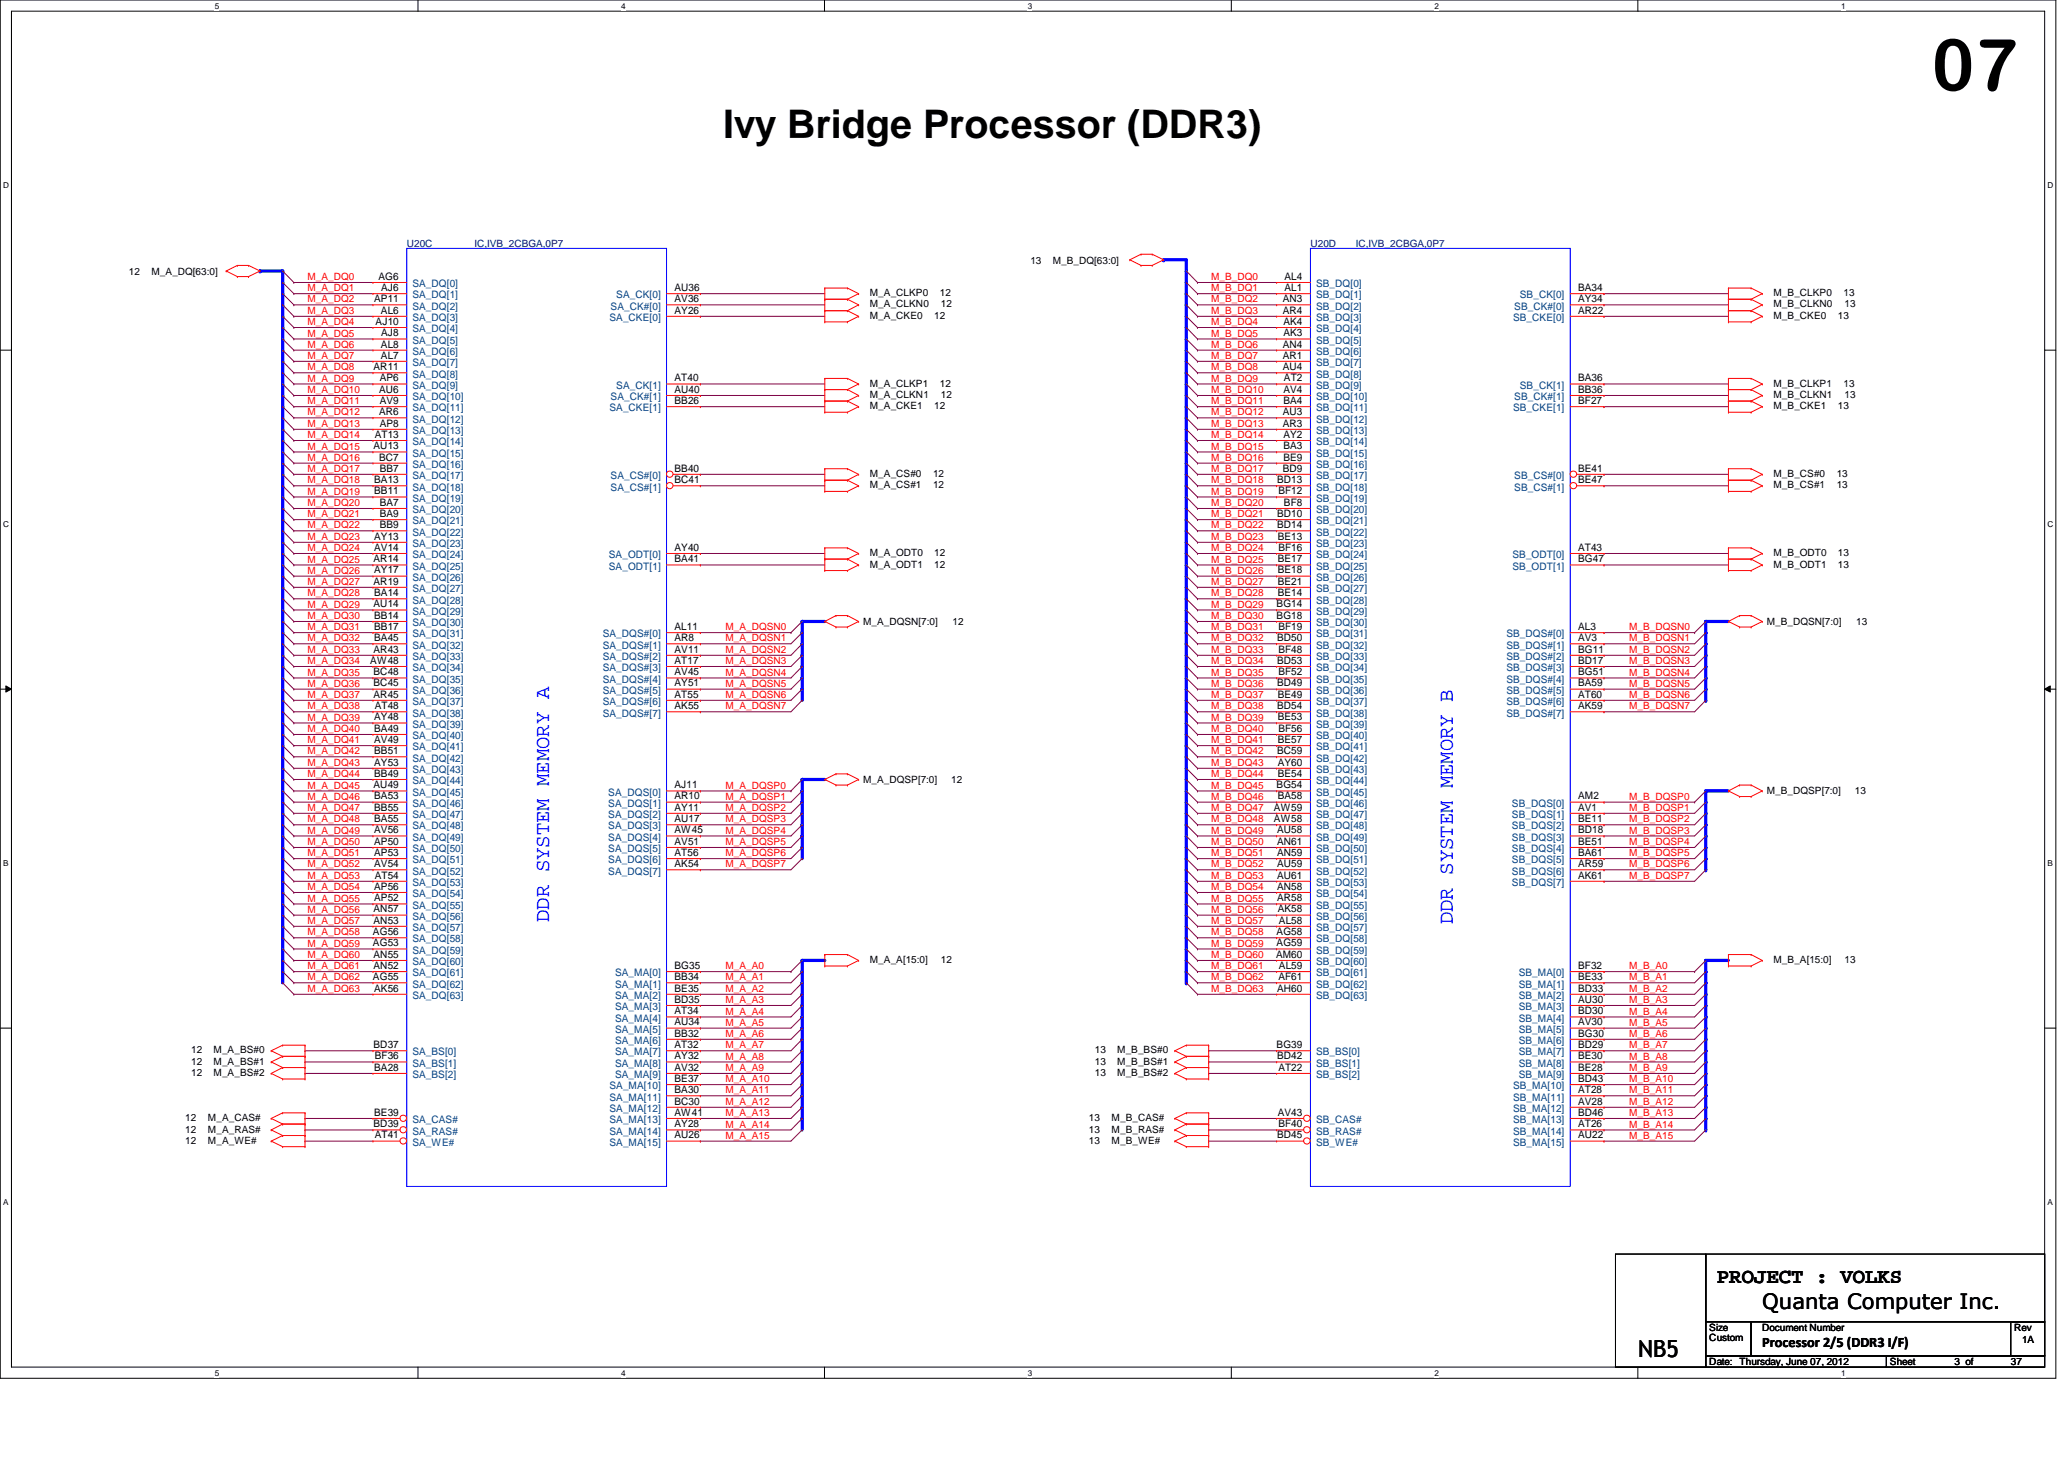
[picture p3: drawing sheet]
<svg xmlns="http://www.w3.org/2000/svg" width="297mm" height="210mm" viewBox="0 0 297 210" stroke-linecap="round" stroke-linejoin="round" font-family="sans-serif">
<defs><g id="words">
<text font-size="10.4" x="278" y="13">07</text>
<text font-size="5.7" x="104.1" y="19.9">Ivy Bridge Processor (DDR3)</text>
<text font-size="3.4" x="235.8" y="195.2">NB5</text>
<g font-size="3" fill="#00f">
<text x="79" y="132.6" transform="rotate(-90 79 132.6)">DDR SYSTEM MEMORY A</text>
<text x="209.1" y="133" transform="rotate(-90 209.1 133)">DDR SYSTEM MEMORY B</text>
</g>
<g font-size="3">
<text x="247.1" y="184.6">PROJECT : VOLKS</text>
<text x="253.6" y="188.3">Quanta Computer Inc.</text>
</g>
<text font-size="2.1" x="253.6" y="193.8">Processor 2/5 (DDR3 I/F)</text>
<g font-size="1.5">
<text x="54.5" y="40.3">AG6</text>
<text x="54.9" y="41.9">AJ6</text>
<text x="97.1" y="41.9">AU36</text>
<text x="184.9" y="40.3">AL4</text>
<text x="184.9" y="41.9">AL1</text>
<text x="227.1" y="41.9">BA34</text>
<text x="53.8" y="43.5">AP11</text>
<text x="54.1" y="46.7">AJ10</text>
<text x="54.8" y="45.1">AL6</text>
<text x="97.1" y="45.1">AY26</text>
<text x="97.1" y="43.5">AV36</text>
<text x="184.6" y="43.5">AN3</text>
<text x="184.6" y="45.1">AR4</text>
<text x="184.7" y="46.7">AK4</text>
<text x="227.1" y="45.1">AR22</text>
<text x="227.1" y="43.5">AY34</text>
<text x="53.8" y="53.3">AR11</text>
<text x="54.8" y="50">AL8</text>
<text x="54.8" y="51.6">AL7</text>
<text x="54.9" y="48.4">AJ8</text>
<text x="184.6" y="50">AN4</text>
<text x="184.6" y="51.6">AR1</text>
<text x="184.6" y="53.3">AU4</text>
<text x="184.7" y="48.4">AK3</text>
<text x="54.6" y="56.5">AU6</text>
<text x="54.6" y="59.7">AR6</text>
<text x="54.6" y="54.9">AP6</text>
<text x="54.6" y="58.1">AV9</text>
<text x="97.1" y="58.1">BB26</text>
<text x="97.1" y="54.9">AT40</text>
<text x="97.1" y="56.5">AU40</text>
<text x="184.6" y="59.7">AU3</text>
<text x="184.7" y="56.5">AV4</text>
<text x="184.7" y="58.1">BA4</text>
<text x="184.8" y="54.9">AT2</text>
<text x="227.1" y="58.1">BF27</text>
<text x="227.1" y="54.9">BA36</text>
<text x="227.1" y="56.5">BB36</text>
<text x="53.8" y="64.6">AU13</text>
<text x="53.9" y="63">AT13</text>
<text x="54.6" y="61.4">AP8</text>
<text x="184.6" y="61.4">AR3</text>
<text x="184.7" y="63">AY2</text>
<text x="184.7" y="64.6">BA3</text>
<text x="53.8" y="69.5">BA13</text>
<text x="53.8" y="71.1">BB11</text>
<text x="54.6" y="66.3">BC7</text>
<text x="54.6" y="67.9">BB7</text>
<text x="97.1" y="67.9">BB40</text>
<text x="97.1" y="69.5">BC41</text>
<text x="183.8" y="69.5">BD13</text>
<text x="184" y="71.1">BF12</text>
<text x="184.6" y="67.9">BD9</text>
<text x="184.7" y="66.3">BE9</text>
<text x="227.1" y="67.9">BE41</text>
<text x="227.1" y="69.5">BE47</text>
<text x="53.8" y="77.6">AY13</text>
<text x="54.6" y="72.8">BA7</text>
<text x="54.6" y="74.4">BA9</text>
<text x="54.6" y="76">BB9</text>
<text x="183.8" y="74.4">BD10</text>
<text x="183.8" y="76">BD14</text>
<text x="183.9" y="77.6">BE13</text>
<text x="184.8" y="72.8">BF8</text>
<text x="53.8" y="80.9">AR14</text>
<text x="53.8" y="79.2">AV14</text>
<text x="53.8" y="82.5">AY17</text>
<text x="97.1" y="79.2">AY40</text>
<text x="97.1" y="80.9">BA41</text>
<text x="183.9" y="80.9">BE17</text>
<text x="183.9" y="82.5">BE18</text>
<text x="184" y="79.2">BF16</text>
<text x="227.1" y="79.2">AT43</text>
<text x="227.1" y="80.9">BG47</text>
<text x="53.8" y="84.1">AR19</text>
<text x="53.8" y="87.4">AU14</text>
<text x="53.8" y="85.8">BA14</text>
<text x="53.8" y="89">BB14</text>
<text x="183.7" y="87.4">BG14</text>
<text x="183.7" y="89">BG18</text>
<text x="183.9" y="84.1">BE21</text>
<text x="183.9" y="85.8">BE14</text>
<text x="53.3" y="95.5">AW48</text>
<text x="53.8" y="93.9">AR43</text>
<text x="53.8" y="90.6">BB17</text>
<text x="53.8" y="92.2">BA45</text>
<text x="97.1" y="90.6">AL11</text>
<text x="97.1" y="92.2">AR8</text>
<text x="97.1" y="93.9">AV11</text>
<text x="97.1" y="95.5">AT17</text>
<text x="183.8" y="92.2">BD50</text>
<text x="183.8" y="95.5">BD53</text>
<text x="184" y="90.6">BF19</text>
<text x="184" y="93.9">BF48</text>
<text x="227.1" y="90.6">AL3</text>
<text x="227.1" y="92.2">AV3</text>
<text x="227.1" y="93.9">BG11</text>
<text x="227.1" y="95.5">BD17</text>
<text x="53.8" y="97.2">BC48</text>
<text x="53.8" y="98.8">BC45</text>
<text x="53.8" y="100.4">AR45</text>
<text x="97.1" y="97.2">AV45</text>
<text x="97.1" y="98.8">AY51</text>
<text x="97.1" y="100.4">AT55</text>
<text x="183.8" y="98.8">BD49</text>
<text x="183.9" y="100.4">BE49</text>
<text x="184" y="97.2">BF52</text>
<text x="227.1" y="97.2">BG51</text>
<text x="227.1" y="98.8">BA59</text>
<text x="227.1" y="100.4">AT60</text>
<text x="53.8" y="103.6">AY48</text>
<text x="53.8" y="105.3">BA49</text>
<text x="53.8" y="106.9">AV49</text>
<text x="53.9" y="102">AT48</text>
<text x="97.1" y="102">AK55</text>
<text x="183.8" y="102">BD54</text>
<text x="183.9" y="103.6">BE53</text>
<text x="183.9" y="106.9">BE57</text>
<text x="184" y="105.3">BF56</text>
<text x="227.1" y="102">AK59</text>
<text x="53.8" y="113.4">AU49</text>
<text x="53.8" y="108.5">BB51</text>
<text x="53.8" y="110.2">AY53</text>
<text x="53.8" y="111.8">BB49</text>
<text x="97.1" y="113.4">AJ11</text>
<text x="183.7" y="113.4">BG54</text>
<text x="183.8" y="108.5">BC59</text>
<text x="183.9" y="110.2">AY60</text>
<text x="183.9" y="111.8">BE54</text>
<text x="53.8" y="115">BA53</text>
<text x="53.8" y="116.6">BB55</text>
<text x="53.8" y="118.3">BA55</text>
<text x="53.8" y="119.9">AV56</text>
<text x="97.1" y="115">AR10</text>
<text x="97.1" y="116.6">AY11</text>
<text x="97.1" y="118.3">AU17</text>
<text x="97.1" y="119.9">AW45</text>
<text x="183.3" y="116.6">AW59</text>
<text x="183.3" y="118.3">AW58</text>
<text x="183.8" y="119.9">AU58</text>
<text x="183.9" y="115">BA58</text>
<text x="227.1" y="115">AM2</text>
<text x="227.1" y="116.6">AV1</text>
<text x="227.1" y="118.3">BE11</text>
<text x="227.1" y="119.9">BD18</text>
<text x="53.8" y="121.5">AP50</text>
<text x="53.8" y="123.1">AP53</text>
<text x="53.8" y="124.8">AV54</text>
<text x="97.1" y="121.5">AV51</text>
<text x="97.1" y="123.1">AT56</text>
<text x="97.1" y="124.8">AK54</text>
<text x="183.8" y="121.5">AN61</text>
<text x="183.8" y="123.1">AN59</text>
<text x="183.8" y="124.8">AU59</text>
<text x="227.1" y="121.5">BE51</text>
<text x="227.1" y="123.1">BA61</text>
<text x="227.1" y="124.8">AR59</text>
<text x="53.8" y="131.3">AN57</text>
<text x="53.8" y="128">AP56</text>
<text x="53.8" y="129.7">AP52</text>
<text x="53.9" y="126.4">AT54</text>
<text x="183.8" y="126.4">AU61</text>
<text x="183.8" y="128">AN58</text>
<text x="183.8" y="129.7">AR58</text>
<text x="183.9" y="131.3">AK58</text>
<text x="227.1" y="126.4">AK61</text>
<text x="53.7" y="134.5">AG56</text>
<text x="53.7" y="136.1">AG53</text>
<text x="53.8" y="132.9">AN53</text>
<text x="53.8" y="137.8">AN55</text>
<text x="183.6" y="137.8">AM60</text>
<text x="183.7" y="134.5">AG58</text>
<text x="183.7" y="136.1">AG59</text>
<text x="184.1" y="132.9">AL58</text>
<text x="53.7" y="141">AG55</text>
<text x="53.8" y="139.4">AN52</text>
<text x="53.8" y="142.7">AK56</text>
<text x="97.1" y="139.4">BG35</text>
<text x="97.1" y="141">BB34</text>
<text x="97.1" y="142.7">BE35</text>
<text x="183.8" y="142.7">AH60</text>
<text x="184" y="141">AF61</text>
<text x="184.1" y="139.4">AL59</text>
<text x="227.1" y="139.4">BF32</text>
<text x="227.1" y="141">BE33</text>
<text x="227.1" y="142.7">BD33</text>
<text x="97.1" y="144.3">BD35</text>
<text x="97.1" y="145.9">AT34</text>
<text x="97.1" y="147.5">AU34</text>
<text x="97.1" y="149.1">BB32</text>
<text x="227.1" y="144.3">AU30</text>
<text x="227.1" y="145.9">BD30</text>
<text x="227.1" y="147.5">AV30</text>
<text x="227.1" y="149.1">BG30</text>
<text x="53.8" y="150.8">BD37</text>
<text x="53.8" y="154.1">BA28</text>
<text x="53.9" y="152.4">BF36</text>
<text x="97.1" y="155.7">BE37</text>
<text x="97.1" y="150.8">AT32</text>
<text x="97.1" y="152.4">AY32</text>
<text x="97.1" y="154.1">AV32</text>
<text x="183.7" y="150.8">BG39</text>
<text x="183.8" y="152.4">BD42</text>
<text x="184" y="154.1">AT22</text>
<text x="227.1" y="155.7">BD43</text>
<text x="227.1" y="150.8">BD29</text>
<text x="227.1" y="152.4">BE30</text>
<text x="227.1" y="154.1">BE28</text>
<text x="53.8" y="160.5">BE39</text>
<text x="97.1" y="157.3">BA30</text>
<text x="97.1" y="158.9">BC30</text>
<text x="97.1" y="160.5">AW41</text>
<text x="183.9" y="160.5">AV43</text>
<text x="227.1" y="157.3">AT28</text>
<text x="227.1" y="158.9">AV28</text>
<text x="227.1" y="160.5">BD46</text>
<text x="53.8" y="162.2">BD39</text>
<text x="53.9" y="163.8">AT41</text>
<text x="97.1" y="162.2">AY28</text>
<text x="97.1" y="163.8">AU26</text>
<text x="183.8" y="163.8">BD45</text>
<text x="184" y="162.2">BF40</text>
<text x="227.1" y="162.2">AT26</text>
<text x="227.1" y="163.8">AU22</text>
</g>
<g font-size="1.5" fill="#004080">
<text x="59.3" y="41.3">SA_DQ[0]</text>
<text x="189.4" y="41.3">SB_DQ[0]</text>
<text x="59.3" y="42.9">SA_DQ[1]</text>
<text x="59.3" y="44.5">SA_DQ[2]</text>
<text x="59.3" y="46.2">SA_DQ[3]</text>
<text x="59.3" y="47.8">SA_DQ[4]</text>
<text x="87.7" y="46.2">SA_CKE[0]</text>
<text x="87.9" y="44.5">SA_CK#[0]</text>
<text x="88.7" y="42.9">SA_CK[0]</text>
<text x="189.4" y="42.9">SB_DQ[1]</text>
<text x="189.4" y="44.5">SB_DQ[2]</text>
<text x="189.4" y="46.2">SB_DQ[3]</text>
<text x="189.4" y="47.8">SB_DQ[4]</text>
<text x="217.8" y="46.2">SB_CKE[0]</text>
<text x="217.9" y="44.5">SB_CK#[0]</text>
<text x="218.7" y="42.9">SB_CK[0]</text>
<text x="59.3" y="49.4">SA_DQ[5]</text>
<text x="59.3" y="51.1">SA_DQ[6]</text>
<text x="59.3" y="52.7">SA_DQ[7]</text>
<text x="189.4" y="49.4">SB_DQ[5]</text>
<text x="189.4" y="51.1">SB_DQ[6]</text>
<text x="189.4" y="52.7">SB_DQ[7]</text>
<text x="59.3" y="54.3">SA_DQ[8]</text>
<text x="59.3" y="55.9">SA_DQ[9]</text>
<text x="59.3" y="57.6">SA_DQ[10]</text>
<text x="59.3" y="59.2">SA_DQ[11]</text>
<text x="87.7" y="59.2">SA_CKE[1]</text>
<text x="87.9" y="57.6">SA_CK#[1]</text>
<text x="88.7" y="55.9">SA_CK[1]</text>
<text x="189.4" y="54.3">SB_DQ[8]</text>
<text x="189.4" y="55.9">SB_DQ[9]</text>
<text x="189.4" y="57.6">SB_DQ[10]</text>
<text x="189.4" y="59.2">SB_DQ[11]</text>
<text x="217.8" y="59.2">SB_CKE[1]</text>
<text x="217.9" y="57.6">SB_CK#[1]</text>
<text x="218.7" y="55.9">SB_CK[1]</text>
<text x="59.3" y="60.8">SA_DQ[12]</text>
<text x="59.3" y="62.4">SA_DQ[13]</text>
<text x="59.3" y="64.1">SA_DQ[14]</text>
<text x="59.3" y="65.7">SA_DQ[15]</text>
<text x="189.4" y="60.8">SB_DQ[12]</text>
<text x="189.4" y="62.4">SB_DQ[13]</text>
<text x="189.4" y="64.1">SB_DQ[14]</text>
<text x="189.4" y="65.7">SB_DQ[15]</text>
<text x="59.3" y="67.3">SA_DQ[16]</text>
<text x="59.3" y="68.9">SA_DQ[17]</text>
<text x="59.3" y="70.6">SA_DQ[18]</text>
<text x="87.9" y="68.9">SA_CS#[0]</text>
<text x="87.9" y="70.6">SA_CS#[1]</text>
<text x="189.4" y="67.3">SB_DQ[16]</text>
<text x="189.4" y="68.9">SB_DQ[17]</text>
<text x="189.4" y="70.6">SB_DQ[18]</text>
<text x="217.9" y="68.9">SB_CS#[0]</text>
<text x="217.9" y="70.6">SB_CS#[1]</text>
<text x="59.3" y="72.2">SA_DQ[19]</text>
<text x="59.3" y="73.8">SA_DQ[20]</text>
<text x="59.3" y="75.4">SA_DQ[21]</text>
<text x="59.3" y="77">SA_DQ[22]</text>
<text x="189.4" y="72.2">SB_DQ[19]</text>
<text x="189.4" y="73.8">SB_DQ[20]</text>
<text x="189.4" y="75.4">SB_DQ[21]</text>
<text x="189.4" y="77">SB_DQ[22]</text>
<text x="59.3" y="78.7">SA_DQ[23]</text>
<text x="59.3" y="80.3">SA_DQ[24]</text>
<text x="59.3" y="82">SA_DQ[25]</text>
<text x="59.3" y="83.6">SA_DQ[26]</text>
<text x="87.6" y="80.3">SA_ODT[0]</text>
<text x="87.6" y="82">SA_ODT[1]</text>
<text x="189.4" y="78.7">SB_DQ[23]</text>
<text x="189.4" y="80.3">SB_DQ[24]</text>
<text x="189.4" y="82">SB_DQ[25]</text>
<text x="189.4" y="83.6">SB_DQ[26]</text>
<text x="217.7" y="80.3">SB_ODT[0]</text>
<text x="217.7" y="82">SB_ODT[1]</text>
<text x="59.3" y="85.2">SA_DQ[27]</text>
<text x="59.3" y="86.8">SA_DQ[28]</text>
<text x="59.3" y="88.4">SA_DQ[29]</text>
<text x="189.4" y="85.2">SB_DQ[27]</text>
<text x="189.4" y="86.8">SB_DQ[28]</text>
<text x="189.4" y="88.4">SB_DQ[29]</text>
<text x="59.3" y="90.1">SA_DQ[30]</text>
<text x="59.3" y="91.7">SA_DQ[31]</text>
<text x="59.3" y="93.3">SA_DQ[32]</text>
<text x="59.3" y="95">SA_DQ[33]</text>
<text x="86.7" y="91.7">SA_DQS#[0]</text>
<text x="86.7" y="93.3">SA_DQS#[1]</text>
<text x="86.7" y="95">SA_DQS#[2]</text>
<text x="189.4" y="90.1">SB_DQ[30]</text>
<text x="189.4" y="91.7">SB_DQ[31]</text>
<text x="189.4" y="93.3">SB_DQ[32]</text>
<text x="189.4" y="95">SB_DQ[33]</text>
<text x="216.8" y="91.7">SB_DQS#[0]</text>
<text x="216.8" y="93.3">SB_DQS#[1]</text>
<text x="216.8" y="95">SB_DQS#[2]</text>
<text x="59.3" y="96.6">SA_DQ[34]</text>
<text x="59.3" y="98.2">SA_DQ[35]</text>
<text x="59.3" y="99.8">SA_DQ[36]</text>
<text x="59.3" y="101.4">SA_DQ[37]</text>
<text x="86.7" y="98.2">SA_DQS#[4]</text>
<text x="86.7" y="99.8">SA_DQS#[5]</text>
<text x="86.7" y="101.4">SA_DQS#[6]</text>
<text x="86.7" y="96.6">SA_DQS#[3]</text>
<text x="189.4" y="96.6">SB_DQ[34]</text>
<text x="189.4" y="98.2">SB_DQ[35]</text>
<text x="189.4" y="99.8">SB_DQ[36]</text>
<text x="189.4" y="101.4">SB_DQ[37]</text>
<text x="216.8" y="98.2">SB_DQS#[4]</text>
<text x="216.8" y="99.8">SB_DQS#[5]</text>
<text x="216.8" y="101.4">SB_DQS#[6]</text>
<text x="216.8" y="96.6">SB_DQS#[3]</text>
<text x="59.3" y="103.1">SA_DQ[38]</text>
<text x="59.3" y="104.7">SA_DQ[39]</text>
<text x="59.3" y="106.3">SA_DQ[40]</text>
<text x="59.3" y="107.9">SA_DQ[41]</text>
<text x="86.7" y="103.1">SA_DQS#[7]</text>
<text x="189.4" y="103.1">SB_DQ[38]</text>
<text x="189.4" y="104.7">SB_DQ[39]</text>
<text x="189.4" y="106.3">SB_DQ[40]</text>
<text x="189.4" y="107.9">SB_DQ[41]</text>
<text x="216.8" y="103.1">SB_DQS#[7]</text>
<text x="59.3" y="109.6">SA_DQ[42]</text>
<text x="59.3" y="111.2">SA_DQ[43]</text>
<text x="59.3" y="112.8">SA_DQ[44]</text>
<text x="189.4" y="109.6">SB_DQ[42]</text>
<text x="189.4" y="111.2">SB_DQ[43]</text>
<text x="189.4" y="112.8">SB_DQ[44]</text>
<text x="59.3" y="114.5">SA_DQ[45]</text>
<text x="59.3" y="116.1">SA_DQ[46]</text>
<text x="59.3" y="117.7">SA_DQ[47]</text>
<text x="59.3" y="119.3">SA_DQ[48]</text>
<text x="87.5" y="114.5">SA_DQS[0]</text>
<text x="87.5" y="116.1">SA_DQS[1]</text>
<text x="87.5" y="117.7">SA_DQS[2]</text>
<text x="87.5" y="119.3">SA_DQS[3]</text>
<text x="189.4" y="114.5">SB_DQ[45]</text>
<text x="189.4" y="116.1">SB_DQ[46]</text>
<text x="189.4" y="117.7">SB_DQ[47]</text>
<text x="189.4" y="119.3">SB_DQ[48]</text>
<text x="217.6" y="116.1">SB_DQS[0]</text>
<text x="217.6" y="117.7">SB_DQS[1]</text>
<text x="217.6" y="119.3">SB_DQS[2]</text>
<text x="59.3" y="120.9">SA_DQ[49]</text>
<text x="59.3" y="122.6">SA_DQ[50]</text>
<text x="59.3" y="124.2">SA_DQ[51]</text>
<text x="59.3" y="125.8">SA_DQ[52]</text>
<text x="87.5" y="120.9">SA_DQS[4]</text>
<text x="87.5" y="122.6">SA_DQS[5]</text>
<text x="87.5" y="124.2">SA_DQS[6]</text>
<text x="87.5" y="125.8">SA_DQS[7]</text>
<text x="189.4" y="120.9">SB_DQ[49]</text>
<text x="189.4" y="122.6">SB_DQ[50]</text>
<text x="189.4" y="124.2">SB_DQ[51]</text>
<text x="189.4" y="125.8">SB_DQ[52]</text>
<text x="217.6" y="122.6">SB_DQS[4]</text>
<text x="217.6" y="124.2">SB_DQS[5]</text>
<text x="217.6" y="125.8">SB_DQS[6]</text>
<text x="217.6" y="120.9">SB_DQS[3]</text>
<text x="59.3" y="127.5">SA_DQ[53]</text>
<text x="59.3" y="129.1">SA_DQ[54]</text>
<text x="59.3" y="130.7">SA_DQ[55]</text>
<text x="189.4" y="127.5">SB_DQ[53]</text>
<text x="189.4" y="129.1">SB_DQ[54]</text>
<text x="189.4" y="130.7">SB_DQ[55]</text>
<text x="217.6" y="127.5">SB_DQS[7]</text>
<text x="59.3" y="132.3">SA_DQ[56]</text>
<text x="59.3" y="133.9">SA_DQ[57]</text>
<text x="59.3" y="135.6">SA_DQ[58]</text>
<text x="59.3" y="137.2">SA_DQ[59]</text>
<text x="189.4" y="132.3">SB_DQ[56]</text>
<text x="189.4" y="133.9">SB_DQ[57]</text>
<text x="189.4" y="135.6">SB_DQ[58]</text>
<text x="189.4" y="137.2">SB_DQ[59]</text>
<text x="59.3" y="138.9">SA_DQ[60]</text>
<text x="59.3" y="140.5">SA_DQ[61]</text>
<text x="59.3" y="142.1">SA_DQ[62]</text>
<text x="59.3" y="143.7">SA_DQ[63]</text>
<text x="88.5" y="140.5">SA_MA[0]</text>
<text x="88.5" y="142.1">SA_MA[1]</text>
<text x="88.5" y="143.7">SA_MA[2]</text>
<text x="189.4" y="138.9">SB_DQ[60]</text>
<text x="189.4" y="140.5">SB_DQ[61]</text>
<text x="189.4" y="142.1">SB_DQ[62]</text>
<text x="189.4" y="143.7">SB_DQ[63]</text>
<text x="218.6" y="140.5">SB_MA[0]</text>
<text x="218.6" y="142.1">SB_MA[1]</text>
<text x="218.6" y="143.7">SB_MA[2]</text>
<text x="88.5" y="145.3">SA_MA[3]</text>
<text x="88.5" y="147">SA_MA[4]</text>
<text x="88.5" y="148.6">SA_MA[5]</text>
<text x="218.6" y="145.3">SB_MA[3]</text>
<text x="218.6" y="147">SB_MA[4]</text>
<text x="218.6" y="148.6">SB_MA[5]</text>
<text x="59.3" y="151.8">SA_BS[0]</text>
<text x="59.3" y="153.5">SA_BS[1]</text>
<text x="59.3" y="155.1">SA_BS[2]</text>
<text x="88.5" y="150.2">SA_MA[6]</text>
<text x="88.5" y="151.8">SA_MA[7]</text>
<text x="88.5" y="153.5">SA_MA[8]</text>
<text x="88.5" y="155.1">SA_MA[9]</text>
<text x="189.4" y="151.8">SB_BS[0]</text>
<text x="189.4" y="153.5">SB_BS[1]</text>
<text x="189.4" y="155.1">SB_BS[2]</text>
<text x="218.6" y="150.2">SB_MA[6]</text>
<text x="218.6" y="151.8">SB_MA[7]</text>
<text x="218.6" y="153.5">SB_MA[8]</text>
<text x="218.6" y="155.1">SB_MA[9]</text>
<text x="59.3" y="161.6">SA_CAS#</text>
<text x="87.7" y="156.7">SA_MA[10]</text>
<text x="87.7" y="158.3">SA_MA[11]</text>
<text x="87.7" y="160">SA_MA[12]</text>
<text x="87.7" y="161.6">SA_MA[13]</text>
<text x="189.4" y="161.6">SB_CAS#</text>
<text x="217.8" y="156.7">SB_MA[10]</text>
<text x="217.8" y="158.3">SB_MA[11]</text>
<text x="217.8" y="160">SB_MA[12]</text>
<text x="217.8" y="161.6">SB_MA[13]</text>
<text x="59.3" y="163.2">SA_RAS#</text>
<text x="59.3" y="164.8">SA_WE#</text>
<text x="87.7" y="163.2">SA_MA[14]</text>
<text x="87.7" y="164.8">SA_MA[15]</text>
<text x="189.4" y="163.2">SB_RAS#</text>
<text x="189.4" y="164.8">SB_WE#</text>
<text x="217.8" y="163.2">SB_MA[14]</text>
<text x="217.8" y="164.8">SB_MA[15]</text>
</g>
<g font-size="1.4" fill="#000080">
<text x="58.5" y="35.5">U20C</text>
<text x="68.3" y="35.5">IC,IVB_2CBGA,0P7</text>
<text x="188.6" y="35.5">U20D</text>
<text x="195.1" y="35.5">IC,IVB_2CBGA,0P7</text>
</g>
<g font-size="1.4">
<text x="18.5" y="39.5">12</text>
<text x="21.8" y="39.5">M_A_DQ[63:0]</text>
<text x="148.3" y="37.9">13</text>
<text x="151.5" y="37.9">M_B_DQ[63:0]</text>
<text x="125.2" y="42.6">M_A_CLKP0</text>
<text x="125.2" y="44.2">M_A_CLKN0</text>
<text x="125.2" y="45.9">M_A_CKE0</text>
<text x="134.4" y="45.9">12</text>
<text x="135.3" y="42.6">12</text>
<text x="135.4" y="44.2">12</text>
<text x="255.2" y="44.2">M_B_CLKN0</text>
<text x="255.2" y="45.9">M_B_CKE0</text>
<text x="255.2" y="42.6">M_B_CLKP0</text>
<text x="264.5" y="45.9">13</text>
<text x="265.3" y="42.6">13</text>
<text x="265.5" y="44.2">13</text>
<text x="125.2" y="57.3">M_A_CLKN1</text>
<text x="125.2" y="58.9">M_A_CKE1</text>
<text x="125.2" y="55.6">M_A_CLKP1</text>
<text x="134.4" y="58.9">12</text>
<text x="135.3" y="55.6">12</text>
<text x="135.4" y="57.3">12</text>
<text x="255.2" y="57.3">M_B_CLKN1</text>
<text x="255.2" y="58.9">M_B_CKE1</text>
<text x="255.2" y="55.6">M_B_CLKP1</text>
<text x="264.5" y="58.9">13</text>
<text x="265.3" y="55.6">13</text>
<text x="265.5" y="57.3">13</text>
<text x="125.2" y="68.6">M_A_CS#0</text>
<text x="125.2" y="70.3">M_A_CS#1</text>
<text x="134.3" y="68.6">12</text>
<text x="134.3" y="70.3">12</text>
<text x="255.2" y="68.6">M_B_CS#0</text>
<text x="255.2" y="70.3">M_B_CS#1</text>
<text x="264.3" y="68.6">13</text>
<text x="264.3" y="70.3">13</text>
<text x="125.2" y="80">M_A_ODT0</text>
<text x="125.2" y="81.7">M_A_ODT1</text>
<text x="134.4" y="80">12</text>
<text x="134.4" y="81.7">12</text>
<text x="255.2" y="81.7">M_B_ODT1</text>
<text x="255.2" y="80">M_B_ODT0</text>
<text x="264.5" y="81.7">13</text>
<text x="264.5" y="80">13</text>
<text x="124.2" y="89.9">M_A_DQSN[7:0]</text>
<text x="137.1" y="89.9">12</text>
<text x="254.3" y="89.9">M_B_DQSN[7:0]</text>
<text x="267.1" y="89.9">13</text>
<text x="124.2" y="112.7">M_A_DQSP[7:0]</text>
<text x="136.9" y="112.7">12</text>
<text x="254.3" y="114.3">M_B_DQSP[7:0]</text>
<text x="267" y="114.3">13</text>
<text x="125.2" y="138.6">M_A_A[15:0]</text>
<text x="135.4" y="138.6">12</text>
<text x="255.2" y="138.6">M_B_A[15:0]</text>
<text x="265.5" y="138.6">13</text>
<text x="27.5" y="151.6">12</text>
<text x="27.5" y="153.2">12</text>
<text x="27.5" y="154.8">12</text>
<text x="30.7" y="151.6">M_A_BS#0</text>
<text x="30.7" y="153.2">M_A_BS#1</text>
<text x="30.7" y="154.8">M_A_BS#2</text>
<text x="157.6" y="153.2">13</text>
<text x="157.6" y="154.8">13</text>
<text x="157.6" y="151.6">13</text>
<text x="160.8" y="153.2">M_B_BS#1</text>
<text x="160.8" y="154.8">M_B_BS#2</text>
<text x="160.8" y="151.6">M_B_BS#0</text>
<text x="26.7" y="161.3">12</text>
<text x="29.9" y="161.3">M_A_CAS#</text>
<text x="156.7" y="161.3">13</text>
<text x="160" y="161.3">M_B_CAS#</text>
<text x="26.7" y="164.5">12</text>
<text x="26.7" y="162.9">12</text>
<text x="29.9" y="164.5">M_A_WE#</text>
<text x="29.9" y="162.9">M_A_RAS#</text>
<text x="156.7" y="164.5">13</text>
<text x="156.7" y="162.9">13</text>
<text x="160" y="164.5">M_B_WE#</text>
<text x="160" y="162.9">M_B_RAS#</text>
<text x="246" y="191.5">Size</text>
<text x="253.6" y="191.5">Document Number</text>
<text x="289.9" y="191.5">Rev</text>
<text x="246" y="196.4">Date: Thursday, June 07, 2012</text>
<text x="246" y="193">Custom</text>
<text x="272" y="196.4">Sheet</text>
<text x="281.3" y="196.4">3 of</text>
<text x="289.4" y="196.4">37</text>
<text x="291" y="193.2">1A</text>
</g>
<g font-size="1.4" fill="#f00">
<text x="44.2" y="40.3">M_A_DQ0</text>
<text x="44.2" y="41.9">M_A_DQ1</text>
<text x="174.3" y="40.3">M_B_DQ0</text>
<text x="174.3" y="41.9">M_B_DQ1</text>
<text x="44.2" y="43.5">M_A_DQ2</text>
<text x="44.2" y="45.2">M_A_DQ3</text>
<text x="44.2" y="46.8">M_A_DQ4</text>
<text x="174.3" y="43.5">M_B_DQ2</text>
<text x="174.3" y="45.2">M_B_DQ3</text>
<text x="174.3" y="46.8">M_B_DQ4</text>
<text x="44.2" y="48.4">M_A_DQ5</text>
<text x="44.2" y="50">M_A_DQ6</text>
<text x="44.2" y="51.6">M_A_DQ7</text>
<text x="44.2" y="53.3">M_A_DQ8</text>
<text x="174.3" y="50">M_B_DQ6</text>
<text x="174.3" y="51.6">M_B_DQ7</text>
<text x="174.3" y="48.4">M_B_DQ5</text>
<text x="174.3" y="53.3">M_B_DQ8</text>
<text x="44.2" y="56.6">M_A_DQ10</text>
<text x="44.2" y="58.2">M_A_DQ11</text>
<text x="44.2" y="59.8">M_A_DQ12</text>
<text x="44.2" y="54.9">M_A_DQ9</text>
<text x="174.3" y="56.6">M_B_DQ10</text>
<text x="174.3" y="58.2">M_B_DQ11</text>
<text x="174.3" y="59.8">M_B_DQ12</text>
<text x="174.3" y="54.9">M_B_DQ9</text>
<text x="44.2" y="61.4">M_A_DQ13</text>
<text x="44.2" y="63">M_A_DQ14</text>
<text x="44.2" y="64.7">M_A_DQ15</text>
<text x="174.3" y="61.4">M_B_DQ13</text>
<text x="174.3" y="64.7">M_B_DQ15</text>
<text x="174.3" y="63">M_B_DQ14</text>
<text x="44.2" y="69.6">M_A_DQ18</text>
<text x="44.2" y="71.2">M_A_DQ19</text>
<text x="44.2" y="66.3">M_A_DQ16</text>
<text x="44.2" y="67.9">M_A_DQ17</text>
<text x="174.3" y="69.6">M_B_DQ18</text>
<text x="174.3" y="71.2">M_B_DQ19</text>
<text x="174.3" y="66.3">M_B_DQ16</text>
<text x="174.3" y="67.9">M_B_DQ17</text>
<text x="44.2" y="74.4">M_A_DQ21</text>
<text x="44.2" y="72.8">M_A_DQ20</text>
<text x="44.2" y="76">M_A_DQ22</text>
<text x="44.2" y="77.7">M_A_DQ23</text>
<text x="174.3" y="74.4">M_B_DQ21</text>
<text x="174.3" y="72.8">M_B_DQ20</text>
<text x="174.3" y="77.7">M_B_DQ23</text>
<text x="174.3" y="76">M_B_DQ22</text>
<text x="44.2" y="79.3">M_A_DQ24</text>
<text x="44.2" y="82.5">M_A_DQ26</text>
<text x="44.2" y="80.9">M_A_DQ25</text>
<text x="174.3" y="80.9">M_B_DQ25</text>
<text x="174.3" y="79.3">M_B_DQ24</text>
<text x="174.3" y="82.5">M_B_DQ26</text>
<text x="44.2" y="89.1">M_A_DQ30</text>
<text x="44.2" y="85.8">M_A_DQ28</text>
<text x="44.2" y="87.4">M_A_DQ29</text>
<text x="44.2" y="84.2">M_A_DQ27</text>
<text x="174.3" y="89.1">M_B_DQ30</text>
<text x="174.3" y="85.8">M_B_DQ28</text>
<text x="174.3" y="87.4">M_B_DQ29</text>
<text x="174.3" y="84.2">M_B_DQ27</text>
<text x="44.2" y="90.7">M_A_DQ31</text>
<text x="44.2" y="95.5">M_A_DQ34</text>
<text x="44.2" y="92.3">M_A_DQ32</text>
<text x="44.2" y="93.9">M_A_DQ33</text>
<text x="104.4" y="92.3">M_A_DQSN1</text>
<text x="104.4" y="90.7">M_A_DQSN0</text>
<text x="104.4" y="95.5">M_A_DQSN3</text>
<text x="104.4" y="93.9">M_A_DQSN2</text>
<text x="174.3" y="95.5">M_B_DQ34</text>
<text x="174.3" y="92.3">M_B_DQ32</text>
<text x="174.3" y="93.9">M_B_DQ33</text>
<text x="174.3" y="90.7">M_B_DQ31</text>
<text x="234.4" y="92.3">M_B_DQSN1</text>
<text x="234.4" y="90.7">M_B_DQSN0</text>
<text x="234.4" y="95.5">M_B_DQSN3</text>
<text x="234.4" y="93.9">M_B_DQSN2</text>
<text x="44.2" y="97.2">M_A_DQ35</text>
<text x="44.2" y="100.4">M_A_DQ37</text>
<text x="44.2" y="98.8">M_A_DQ36</text>
<text x="104.4" y="98.8">M_A_DQSN5</text>
<text x="104.4" y="100.4">M_A_DQSN6</text>
<text x="104.4" y="97.2">M_A_DQSN4</text>
<text x="174.3" y="97.2">M_B_DQ35</text>
<text x="174.3" y="100.4">M_B_DQ37</text>
<text x="174.3" y="98.8">M_B_DQ36</text>
<text x="234.4" y="98.8">M_B_DQSN5</text>
<text x="234.4" y="100.4">M_B_DQSN6</text>
<text x="234.4" y="97.2">M_B_DQSN4</text>
<text x="44.2" y="102.1">M_A_DQ38</text>
<text x="44.2" y="103.7">M_A_DQ39</text>
<text x="44.2" y="105.3">M_A_DQ40</text>
<text x="44.2" y="106.9">M_A_DQ41</text>
<text x="104.4" y="102.1">M_A_DQSN7</text>
<text x="174.3" y="103.7">M_B_DQ39</text>
<text x="174.3" y="102.1">M_B_DQ38</text>
<text x="174.3" y="106.9">M_B_DQ41</text>
<text x="174.3" y="105.3">M_B_DQ40</text>
<text x="234.4" y="102.1">M_B_DQSN7</text>
<text x="44.2" y="111.8">M_A_DQ44</text>
<text x="44.2" y="113.5">M_A_DQ45</text>
<text x="44.2" y="110.2">M_A_DQ43</text>
<text x="44.2" y="108.5">M_A_DQ42</text>
<text x="104.4" y="113.5">M_A_DQSP0</text>
<text x="174.3" y="111.8">M_B_DQ44</text>
<text x="174.3" y="113.5">M_B_DQ45</text>
<text x="174.3" y="110.2">M_B_DQ43</text>
<text x="174.3" y="108.5">M_B_DQ42</text>
<text x="44.2" y="116.7">M_A_DQ47</text>
<text x="44.2" y="115.1">M_A_DQ46</text>
<text x="44.2" y="119.9">M_A_DQ49</text>
<text x="44.2" y="118.3">M_A_DQ48</text>
<text x="104.4" y="115.1">M_A_DQSP1</text>
<text x="104.4" y="116.7">M_A_DQSP2</text>
<text x="104.4" y="118.3">M_A_DQSP3</text>
<text x="104.4" y="119.9">M_A_DQSP4</text>
<text x="174.3" y="115.1">M_B_DQ46</text>
<text x="174.3" y="116.7">M_B_DQ47</text>
<text x="174.3" y="118.3">M_B_DQ48</text>
<text x="174.3" y="119.9">M_B_DQ49</text>
<text x="234.4" y="116.7">M_B_DQSP1</text>
<text x="234.4" y="115.1">M_B_DQSP0</text>
<text x="234.4" y="119.9">M_B_DQSP3</text>
<text x="234.4" y="118.3">M_B_DQSP2</text>
<text x="44.2" y="124.8">M_A_DQ52</text>
<text x="44.2" y="123.2">M_A_DQ51</text>
<text x="44.2" y="121.6">M_A_DQ50</text>
<text x="104.4" y="123.2">M_A_DQSP6</text>
<text x="104.4" y="121.6">M_A_DQSP5</text>
<text x="104.4" y="124.8">M_A_DQSP7</text>
<text x="174.3" y="123.2">M_B_DQ51</text>
<text x="174.3" y="121.6">M_B_DQ50</text>
<text x="174.3" y="124.8">M_B_DQ52</text>
<text x="234.4" y="123.2">M_B_DQSP5</text>
<text x="234.4" y="124.8">M_B_DQSP6</text>
<text x="234.4" y="121.6">M_B_DQSP4</text>
<text x="44.2" y="128.1">M_A_DQ54</text>
<text x="44.2" y="126.4">M_A_DQ53</text>
<text x="44.2" y="131.3">M_A_DQ56</text>
<text x="44.2" y="129.7">M_A_DQ55</text>
<text x="174.3" y="126.4">M_B_DQ53</text>
<text x="174.3" y="131.3">M_B_DQ56</text>
<text x="174.3" y="128.1">M_B_DQ54</text>
<text x="174.3" y="129.7">M_B_DQ55</text>
<text x="234.4" y="126.4">M_B_DQSP7</text>
<text x="44.2" y="134.6">M_A_DQ58</text>
<text x="44.2" y="136.2">M_A_DQ59</text>
<text x="44.2" y="137.8">M_A_DQ60</text>
<text x="44.2" y="132.9">M_A_DQ57</text>
<text x="174.3" y="132.9">M_B_DQ57</text>
<text x="174.3" y="134.6">M_B_DQ58</text>
<text x="174.3" y="136.2">M_B_DQ59</text>
<text x="174.3" y="137.8">M_B_DQ60</text>
<text x="44.2" y="139.4">M_A_DQ61</text>
<text x="44.2" y="141.1">M_A_DQ62</text>
<text x="44.2" y="142.7">M_A_DQ63</text>
<text x="104.4" y="139.4">M_A_A0</text>
<text x="104.4" y="141.1">M_A_A1</text>
<text x="104.4" y="142.7">M_A_A2</text>
<text x="174.3" y="142.7">M_B_DQ63</text>
<text x="174.3" y="141.1">M_B_DQ62</text>
<text x="174.3" y="139.4">M_B_DQ61</text>
<text x="234.4" y="141.1">M_B_A1</text>
<text x="234.4" y="142.7">M_B_A2</text>
<text x="234.4" y="139.4">M_B_A0</text>
<text x="104.4" y="144.3">M_A_A3</text>
<text x="104.4" y="147.6">M_A_A5</text>
<text x="104.4" y="149.2">M_A_A6</text>
<text x="104.4" y="146">M_A_A4</text>
<text x="234.4" y="144.3">M_B_A3</text>
<text x="234.4" y="147.6">M_B_A5</text>
<text x="234.4" y="149.2">M_B_A6</text>
<text x="234.4" y="146">M_B_A4</text>
<text x="104.4" y="150.8">M_A_A7</text>
<text x="104.4" y="154.1">M_A_A9</text>
<text x="104.4" y="155.7">M_A_A10</text>
<text x="104.4" y="152.4">M_A_A8</text>
<text x="234.4" y="154.1">M_B_A9</text>
<text x="234.4" y="155.7">M_B_A10</text>
<text x="234.4" y="152.4">M_B_A8</text>
<text x="234.4" y="150.8">M_B_A7</text>
<text x="104.4" y="157.3">M_A_A11</text>
<text x="104.4" y="159">M_A_A12</text>
<text x="104.4" y="160.6">M_A_A13</text>
<text x="234.4" y="157.3">M_B_A11</text>
<text x="234.4" y="159">M_B_A12</text>
<text x="234.4" y="160.6">M_B_A13</text>
<text x="104.4" y="163.8">M_A_A15</text>
<text x="104.4" y="162.2">M_A_A14</text>
<text x="234.4" y="163.8">M_B_A15</text>
<text x="234.4" y="162.2">M_B_A14</text>
</g>
<g font-size="1.2">
<text x="30.9" y="1.2">5</text>
<text x="89.4" y="1.2">4</text>
<text x="147.9" y="1.2">3</text>
<text x="206.5" y="1.2">2</text>
<text x="265" y="1.2">1</text>
<text x=".5" y="27.1">D</text>
<text x="294.7" y="27.1">D</text>
<text x=".5" y="75.8">C</text>
<text x="294.7" y="75.8">C</text>
<text x=".5" y="124.6">B</text>
<text x="294.7" y="124.6">B</text>
<text x=".5" y="173.4">A</text>
<text x="294.7" y="173.4">A</text>
<text x="30.9" y="197.9">5</text>
<text x="89.4" y="197.9">4</text>
<text x="147.9" y="197.9">3</text>
<text x="206.5" y="197.9">2</text>
<text x="265" y="197.9">1</text>
</g>
</g></defs>
<path d="M0 0h295.9v198.3h-295.9zM1.6 1.6h292.7v195.1h-292.7z" fill="none" stroke="#000" stroke-width=".14"/>
<g fill="#fff">
<path d="M30.9 .2h.6v1.3h-.6z"/>
<path d="M30.9 196.8h.6v1.4h-.6z"/>
</g>
<path d="M60.2 0v1.6M60.2 196.7v1.6" fill="none" stroke="#000" stroke-width=".14"/>
<g fill="#fff">
<path d="M89.4 .2h.6v1.3h-.6z"/>
<path d="M89.4 196.8h.6v1.4h-.6z"/>
</g>
<path d="M118.7 0v1.6M118.7 196.7v1.6" fill="none" stroke="#000" stroke-width=".14"/>
<g fill="#fff">
<path d="M147.9 .2h.6v1.3h-.6z"/>
<path d="M147.9 196.8h.6v1.4h-.6z"/>
</g>
<path d="M177.2 0v1.6M177.2 196.7v1.6" fill="none" stroke="#000" stroke-width=".14"/>
<g fill="#fff">
<path d="M206.5 .2h.5v1.3h-.5z"/>
<path d="M206.5 196.8h.5v1.4h-.5z"/>
</g>
<path d="M235.7 0v1.6M235.7 196.7v1.6" fill="none" stroke="#000" stroke-width=".14"/>
<g fill="#fff">
<path d="M265 .2h.6v1.3h-.6z"/>
<path d="M265 196.8h.6v1.4h-.6z"/>
<path d="M.5 26h.8v1.3h-.8z"/>
<path d="M294.7 26h.8v1.3h-.8z"/>
<path d="M.5 74.8h.8v1.3h-.8z"/>
<path d="M294.7 74.8h.8v1.3h-.8z"/>
</g>
<path d="M0 50.4h1.6M294.3 50.4h1.6" fill="none" stroke="#000" stroke-width=".14"/>
<g fill="#fff">
<path d="M.5 123.5h.7v1.3h-.7z"/>
<path d="M294.7 123.5h.7v1.3h-.7z"/>
</g>
<path d="M0 99.1h1.6M.8 98.7l.8 .4-.8 .5zM294.3 99.1l.8-.4v.9zM294.3 99.1h1.6" fill="none" stroke="#000" stroke-width=".14"/>
<path d="M.8 98.7l.8 .4-.8 .5zM294.3 99.1l.8-.4v.9z" fill="#000"/>
<g fill="#fff">
<path d="M.5 172.3h.7v1.3h-.7z"/>
<path d="M294.7 172.3h.7v1.3h-.7z"/>
</g>
<path d="M0 147.9h1.6M294.3 147.9h1.6" fill="none" stroke="#000" stroke-width=".14"/>
<path d="M230.8 92.6h.1M230.8 91h.1M230.8 95.9h.1M230.8 94.3h.1M230.8 92.6h13.1M230.8 91h13.1M230.8 95.9h13.1M230.8 94.3h13.1" fill="none" stroke="#800040" stroke-width=".14"/>
<path d="M245.5 89.4h3.2" fill="none" stroke="#00f" stroke-width=".47"/>
<circle cx="245.5" cy="89.4" r=".23" fill="#00f"/>
<g fill="none" stroke="#800040" stroke-width=".14">
<path d="M172.3 43.9h.1M172.3 45.5h.1M172.3 50.4h.1M172.3 52h.1M172.3 47.1h.1M172.3 48.8h.1M172.3 40.6h.1M172.3 56.9h.1M172.3 58.5h.1M172.3 53.6h.1M172.3 55.2h.1M172.3 42.2h.1"/>
<path d="M172.3 43.9h11.4M172.3 45.5h11.4M172.3 50.4h11.4M172.3 52h11.4M172.3 47.1h11.4M172.3 48.8h11.4M172.3 40.6h11.4M172.3 56.9h11.4M172.3 58.5h11.4M172.3 53.6h11.4M172.3 55.2h11.4M172.3 42.2h11.4"/>
<path d="M172.3 61.8h.1M172.3 60.1h.1M172.3 65h.1M172.3 63.4h.1M172.3 61.8h11.4M172.3 60.1h11.4M172.3 65h11.4M172.3 63.4h11.4M172.3 95.9h.1M172.3 97.5h.1M172.3 99.1h.1M172.3 92.6h.1"/>
<path d="M172.3 94.3h.1M172.3 99.1h11.4M172.3 97.5h11.4M172.3 95.9h11.4M172.3 92.6h11.4M172.3 94.3h11.4M230.8 99.1h.1M230.8 97.5h.1M230.8 99.1h13.1M230.8 97.5h13.1M172.3 100.8h.1M172.3 104h.1"/>
<path d="M172.3 102.4h.1M172.3 107.3h.1M172.3 105.7h.1M172.3 115.4h.1M172.3 117h.1M172.3 112.1h.1M172.3 113.8h.1M172.3 110.5h.1M172.3 108.9h.1M172.3 118.7h.1M172.3 100.8h11.4M172.3 102.4h11.4"/>
<path d="M172.3 104h11.4M172.3 107.3h11.4M172.3 105.7h11.4M172.3 115.4h11.4M172.3 117h11.4M172.3 112.1h11.4M172.3 113.8h11.4M172.3 110.5h11.4M172.3 108.9h11.4M172.3 118.7h11.4M230.8 100.8h.1M230.8 102.4h.1"/>
<path d="M230.8 100.8h13.1M230.8 102.4h13.1M172.3 126.8h.1M172.3 123.5h.1M172.3 121.9h.1M172.3 131.7h.1M172.3 133.3h.1M172.3 128.4h.1M172.3 130h.1M172.3 125.1h.1M172.3 120.3h.1M172.3 134.9h.1"/>
<path d="M172.3 136.5h.1M172.3 139.8h.1M172.3 138.2h.1M172.3 126.8h11.4M172.3 123.5h11.4M172.3 121.9h11.4M172.3 131.7h11.4M172.3 133.3h11.4M172.3 128.4h11.4M172.3 130h11.4M172.3 125.1h11.4M172.3 120.3h11.4"/>
<path d="M172.3 134.9h11.4M172.3 136.5h11.4M172.3 139.8h11.4M172.3 138.2h11.4M172.3 143h.1M172.3 141.4h.1M172.3 143h11.4M172.3 141.4h11.4"/>
</g>
<path d="M167.5 37.4h3.2" fill="none" stroke="#00f" stroke-width=".47"/>
<circle cx="167.5" cy="37.4" r=".23" fill="#00f"/>
<g fill="none" stroke="#800040" stroke-width=".14">
<path d="M172.3 69.9h.1M172.3 71.5h.1M172.3 74.8h.1M172.3 73.2h.1M172.3 78h.1M172.3 76.4h.1M172.3 66.6h.1M172.3 79.6h.1M172.3 68.2h.1M172.3 69.9h11.4M172.3 71.5h11.4M172.3 74.8h11.4"/>
<path d="M172.3 73.2h11.4M172.3 78h11.4M172.3 76.4h11.4M172.3 66.6h11.4M172.3 79.6h11.4M172.3 68.2h11.4M172.3 81.3h.1M172.3 89.4h.1M172.3 91h.1M172.3 86.1h.1M172.3 87.8h.1M172.3 84.5h.1"/>
<path d="M172.3 82.9h.1M172.3 81.3h11.4M172.3 89.4h11.4M172.3 91h11.4M172.3 86.1h11.4M172.3 87.8h11.4M172.3 84.5h11.4M172.3 82.9h11.4M173.9 154.4h.1M173.9 151.2h.1M173.9 152.8h.1M173.9 154.4h9.8"/>
<path d="M173.9 151.2h9.8M173.9 152.8h9.8M173.9 164.2h.1M173.9 162.6h.1M173.9 160.9h.1M173.9 164.2h9.8M173.9 162.6h9.8M173.9 160.9h9.8"/>
</g>
<path d="M40.7 139.8v1.6" fill="none" stroke="#00f" stroke-width=".47"/>
<circle cx="40.7" cy="139.8" r=".23" fill="#00f"/>
<g fill="none" stroke="#800040" stroke-width=".14">
<path d="M42.3 40.6h.1M42.3 42.2h.1M42.3 43.9h.1M42.3 45.5h.1M42.3 47.1h.1M42.3 48.8h.1M42.3 50.4h.1M42.3 52h.1M42.3 56.9h.1M42.3 58.5h.1M42.3 53.6h.1M42.3 55.2h.1"/>
<path d="M42.3 40.6h11.4M42.3 42.2h11.4M42.3 43.9h11.4M42.3 45.5h11.4M42.3 47.1h11.4M42.3 48.8h11.4M42.3 50.4h11.4M42.3 52h11.4M42.3 56.9h11.4M42.3 58.5h11.4M42.3 53.6h11.4M42.3 55.2h11.4"/>
<path d="M42.3 61.8h.1M42.3 60.1h.1M42.3 63.4h.1M42.3 65h.1M42.3 69.9h.1M42.3 71.5h.1M42.3 74.8h.1M42.3 73.2h.1M42.3 76.4h.1M42.3 78h.1M42.3 79.6h.1M42.3 66.6h.1"/>
<path d="M42.3 68.2h.1M42.3 61.8h11.4M42.3 60.1h11.4M42.3 63.4h11.4M42.3 65h11.4M42.3 69.9h11.4M42.3 71.5h11.4M42.3 74.8h11.4M42.3 73.2h11.4M42.3 76.4h11.4M42.3 78h11.4M42.3 79.6h11.4"/>
<path d="M42.3 66.6h11.4M42.3 68.2h11.4M42.3 91h.1M42.3 89.4h.1M42.3 86.1h.1M42.3 87.8h.1M42.3 84.5h.1M42.3 82.9h.1M42.3 81.3h.1M42.3 95.9h.1M42.3 97.5h.1M42.3 99.1h.1"/>
<path d="M42.3 92.6h.1M42.3 94.3h.1M42.3 91h11.4M42.3 89.4h11.4M42.3 86.1h11.4M42.3 87.8h11.4M42.3 84.5h11.4M42.3 82.9h11.4M42.3 81.3h11.4M42.3 95.9h11.4M42.3 97.5h11.4M42.3 99.1h11.4"/>
<path d="M42.3 92.6h11.4M42.3 94.3h11.4M42.3 100.8h.1M42.3 102.4h.1M42.3 104h.1M42.3 105.7h.1M42.3 117h.1M42.3 115.4h.1M42.3 112.1h.1M42.3 113.8h.1M42.3 110.5h.1M42.3 108.9h.1"/>
<path d="M42.3 107.3h.1M42.3 118.7h.1M42.3 100.8h11.4M42.3 102.4h11.4M42.3 104h11.4M42.3 105.7h11.4M42.3 117h11.4M42.3 115.4h11.4M42.3 112.1h11.4M42.3 113.8h11.4M42.3 110.5h11.4M42.3 108.9h11.4"/>
<path d="M42.3 107.3h11.4M42.3 118.7h11.4M42.3 128.4h.1M42.3 125.1h.1M42.3 126.8h.1M42.3 123.5h.1M42.3 121.9h.1M42.3 134.9h.1M42.3 136.5h.1M42.3 139.8h.1M42.3 138.2h.1M42.3 131.7h.1"/>
<path d="M42.3 130h.1M42.3 120.3h.1M42.3 133.3h.1M42.3 128.4h11.4M42.3 125.1h11.4M42.3 126.8h11.4M42.3 123.5h11.4M42.3 121.9h11.4M42.3 134.9h11.4M42.3 136.5h11.4M42.3 139.8h11.4M42.3 138.2h11.4"/>
<path d="M42.3 131.7h11.4M42.3 130h11.4M42.3 120.3h11.4M42.3 133.3h11.4M42.3 141.4h.1M42.3 143h.1M42.3 141.4h11.4M42.3 143h11.4"/>
</g>
<path d="M37.4 39h3.3" fill="none" stroke="#00f" stroke-width=".47"/>
<circle cx="37.4" cy="39" r=".23" fill="#00f"/>
<g fill="none" stroke="#800040" stroke-width=".14">
<path d="M230.8 117h.1M230.8 115.4h.1M230.8 118.7h.1M230.8 117h13.1M230.8 115.4h13.1M230.8 118.7h13.1M230.8 120.3h.1M230.8 120.3h13.1M43.9 152.8h.1M43.9 151.2h.1M43.9 154.4h.1M43.9 152.8h9.8"/>
<path d="M43.9 151.2h9.8M43.9 154.4h9.8M43.9 164.2h.1M43.9 160.9h.1M43.9 162.6h.1M43.9 164.2h9.8M43.9 160.9h9.8M43.9 162.6h9.8"/>
</g>
<path d="M245.5 113.8h3.2" fill="none" stroke="#00f" stroke-width=".47"/>
<circle cx="245.5" cy="113.8" r=".23" fill="#00f"/>
<g fill="none" stroke="#800040" stroke-width=".14">
<path d="M100.8 42.2h.1M100.8 43.9h.1M100.8 45.5h.1M100.8 42.2h17.9M100.8 43.9h17.9M100.8 45.5h17.9M230.8 42.2h.1M230.8 43.9h.1M230.8 45.5h.1M230.8 42.2h17.9M230.8 43.9h17.9M230.8 45.5h17.9"/>
<path d="M230.8 68.2h.1M230.8 69.9h.1M230.8 79.6h.1M230.8 68.2h17.9M230.8 69.9h17.9M230.8 79.6h17.9M230.8 81.3h.1M230.8 81.3h17.9M230.8 123.5h.1M230.8 125.1h.1M230.8 121.9h.1M230.8 126.8h.1"/>
<path d="M230.8 123.5h13.1M230.8 125.1h13.1M230.8 121.9h13.1M230.8 126.8h13.1"/>
</g>
<path d="M115.4 160.9v1.7" fill="none" stroke="#00f" stroke-width=".47"/>
<circle cx="115.4" cy="160.9" r=".23" fill="#00f"/>
<path d="M115.4 138.2h3.3" fill="none" stroke="#00f" stroke-width=".47"/>
<circle cx="115.4" cy="138.2" r=".23" fill="#00f"/>
<g fill="none" stroke="#800040" stroke-width=".14">
<path d="M100.8 115.4h.1M100.8 115.4h13M100.8 139.8h.1M100.8 139.8h13M100.8 141.4h.1M100.8 143h.1M100.8 144.7h.1M100.8 147.9h.1M100.8 149.5h.1M100.8 151.2h.1M100.8 146.3h.1M100.8 154.4h.1"/>
<path d="M100.8 156h.1M100.8 157.6h.1M100.8 152.8h.1M100.8 159.3h.1M100.8 141.4h13M100.8 143h13M100.8 144.7h13M100.8 147.9h13M100.8 149.5h13M100.8 151.2h13M100.8 146.3h13M100.8 154.4h13"/>
<path d="M100.8 156h13M100.8 157.6h13M100.8 152.8h13M100.8 159.3h13M100.8 164.2h.1M100.8 162.6h.1M100.8 160.9h.1M100.8 164.2h13M100.8 162.6h13M100.8 160.9h13"/>
</g>
<path d="M115.4 112.1h3.3" fill="none" stroke="#00f" stroke-width=".47"/>
<circle cx="115.4" cy="112.1" r=".23" fill="#00f"/>
<g fill="none" stroke="#800040" stroke-width=".14">
<path d="M100.8 117h.1M100.8 118.7h.1M100.8 113.8h.1M100.8 117h13M100.8 118.7h13M100.8 113.8h13M100.8 120.3h.1M100.8 123.5h.1M100.8 121.9h.1M100.8 125.1h.1M100.8 120.3h13M100.8 123.5h13"/>
<path d="M100.8 121.9h13M100.8 125.1h13M230.8 141.4h.1M230.8 154.4h.1M230.8 156h.1M230.8 157.6h.1M230.8 152.8h.1M230.8 159.3h.1M230.8 141.4h13.1M230.8 154.4h13.1M230.8 156h13.1M230.8 157.6h13.1"/>
<path d="M230.8 152.8h13.1M230.8 159.3h13.1M230.8 164.2h.1M230.8 162.6h.1M230.8 160.9h.1M230.8 164.2h13.1M230.8 162.6h13.1M230.8 160.9h13.1"/>
</g>
<path d="M245.5 138.2h3.2" fill="none" stroke="#00f" stroke-width=".47"/>
<circle cx="245.5" cy="138.2" r=".23" fill="#00f"/>
<g fill="none" stroke="#800040" stroke-width=".14">
<path d="M100.8 55.2h.1M100.8 56.9h.1M100.8 58.5h.1M100.8 55.2h17.9M100.8 56.9h17.9M100.8 58.5h17.9M230.8 55.2h.1M230.8 56.9h.1M230.8 58.5h.1M230.8 55.2h17.9M230.8 56.9h17.9M230.8 58.5h17.9"/>
<path d="M100.8 68.2h.1M100.8 69.9h.1M100.8 79.6h.1M100.8 68.2h17.9M100.8 69.9h17.9M100.8 79.6h17.9M100.8 81.3h.1M100.8 92.6h.1M100.8 91h.1M100.8 95.9h.1M100.8 94.3h.1M100.8 81.3h17.9"/>
<path d="M100.8 92.6h13M100.8 91h13M100.8 95.9h13M100.8 94.3h13M230.8 139.8h.1M230.8 139.8h13.1M230.8 143h.1M230.8 144.7h.1M230.8 147.9h.1M230.8 149.5h.1M230.8 151.2h.1M230.8 146.3h.1"/>
<path d="M230.8 143h13.1M230.8 144.7h13.1M230.8 147.9h13.1M230.8 149.5h13.1M230.8 151.2h13.1M230.8 146.3h13.1"/>
</g>
<path d="M115.4 89.4h3.3" fill="none" stroke="#00f" stroke-width=".47"/>
<circle cx="115.4" cy="89.4" r=".23" fill="#00f"/>
<path d="M100.8 99.1h.1M100.8 97.5h.1M100.8 99.1h13M100.8 97.5h13M100.8 100.8h.1M100.8 102.4h.1M100.8 100.8h13M100.8 102.4h13" fill="none" stroke="#800040" stroke-width=".14"/>
<path d="M115.4 121.9v1.6" fill="none" stroke="#00f" stroke-width=".47"/>
<circle cx="115.4" cy="121.9" r=".23" fill="#00f"/>
<path d="M115.4 99.1v1.7" fill="none" stroke="#00f" stroke-width=".47"/>
<circle cx="115.4" cy="99.1" r=".23" fill="#00f"/>
<path d="M170.7 37.4v1.6" fill="none" stroke="#00f" stroke-width=".47"/>
<circle cx="170.7" cy="39" r=".23" fill="#00f"/>
<path d="M245.5 89.4v1.6" fill="none" stroke="#00f" stroke-width=".47"/>
<circle cx="245.5" cy="91" r=".23" fill="#00f"/>
<path d="M245.5 113.8v1.6" fill="none" stroke="#00f" stroke-width=".47"/>
<circle cx="245.5" cy="115.4" r=".23" fill="#00f"/>
<path d="M245.5 138.2v1.6" fill="none" stroke="#00f" stroke-width=".47"/>
<circle cx="245.5" cy="139.8" r=".23" fill="#00f"/>
<path d="M40.7 43.9v1.6" fill="none" stroke="#00f" stroke-width=".47"/>
<circle cx="40.7" cy="43.9" r=".23" fill="#00f"/>
<path d="M40.7 39v1.6" fill="none" stroke="#00f" stroke-width=".47"/>
<circle cx="40.7" cy="39" r=".23" fill="#00f"/>
<path d="M40.7 42.2v1.7" fill="none" stroke="#00f" stroke-width=".47"/>
<circle cx="40.7" cy="42.2" r=".23" fill="#00f"/>
<path d="M40.7 40.6v1.6" fill="none" stroke="#00f" stroke-width=".47"/>
<circle cx="40.7" cy="40.6" r=".23" fill="#00f"/>
<path d="M40.7 47.1v1.7" fill="none" stroke="#00f" stroke-width=".47"/>
<circle cx="40.7" cy="47.1" r=".23" fill="#00f"/>
<path d="M40.7 45.5v1.6" fill="none" stroke="#00f" stroke-width=".47"/>
<circle cx="40.7" cy="45.5" r=".23" fill="#00f"/>
<path d="M40.7 48.8v1.6" fill="none" stroke="#00f" stroke-width=".47"/>
<circle cx="40.7" cy="48.8" r=".23" fill="#00f"/>
<path d="M40.7 55.2v1.7" fill="none" stroke="#00f" stroke-width=".47"/>
<circle cx="40.7" cy="55.2" r=".23" fill="#00f"/>
<path d="M40.7 50.4v1.6" fill="none" stroke="#00f" stroke-width=".47"/>
<circle cx="40.7" cy="50.4" r=".23" fill="#00f"/>
<path d="M40.7 53.6v1.6" fill="none" stroke="#00f" stroke-width=".47"/>
<circle cx="40.7" cy="53.6" r=".23" fill="#00f"/>
<path d="M40.7 52v1.6" fill="none" stroke="#00f" stroke-width=".47"/>
<circle cx="40.7" cy="52" r=".23" fill="#00f"/>
<path d="M40.7 58.5v1.6" fill="none" stroke="#00f" stroke-width=".47"/>
<circle cx="40.7" cy="58.5" r=".23" fill="#00f"/>
<path d="M40.7 56.9v1.6" fill="none" stroke="#00f" stroke-width=".47"/>
<circle cx="40.7" cy="56.9" r=".23" fill="#00f"/>
<path d="M40.7 61.8v1.6" fill="none" stroke="#00f" stroke-width=".47"/>
<circle cx="40.7" cy="61.8" r=".23" fill="#00f"/>
<path d="M40.7 60.1v1.7" fill="none" stroke="#00f" stroke-width=".47"/>
<circle cx="40.7" cy="60.1" r=".23" fill="#00f"/>
<path d="M40.7 71.5v1.7" fill="none" stroke="#00f" stroke-width=".47"/>
<circle cx="40.7" cy="71.5" r=".23" fill="#00f"/>
<path d="M40.7 63.4v1.6" fill="none" stroke="#00f" stroke-width=".47"/>
<circle cx="40.7" cy="63.4" r=".23" fill="#00f"/>
<path d="M40.7 66.6v1.6" fill="none" stroke="#00f" stroke-width=".47"/>
<circle cx="40.7" cy="66.6" r=".23" fill="#00f"/>
<path d="M40.7 65v1.6" fill="none" stroke="#00f" stroke-width=".47"/>
<circle cx="40.7" cy="65" r=".23" fill="#00f"/>
<path d="M40.7 69.9v1.6" fill="none" stroke="#00f" stroke-width=".47"/>
<circle cx="40.7" cy="69.9" r=".23" fill="#00f"/>
<path d="M40.7 68.2v1.7" fill="none" stroke="#00f" stroke-width=".47"/>
<circle cx="40.7" cy="68.2" r=".23" fill="#00f"/>
<path d="M40.7 73.2v1.6" fill="none" stroke="#00f" stroke-width=".47"/>
<circle cx="40.7" cy="73.2" r=".23" fill="#00f"/>
<path d="M40.7 82.9v1.6" fill="none" stroke="#00f" stroke-width=".47"/>
<circle cx="40.7" cy="82.9" r=".23" fill="#00f"/>
<path d="M40.7 74.8v1.6" fill="none" stroke="#00f" stroke-width=".47"/>
<circle cx="40.7" cy="74.8" r=".23" fill="#00f"/>
<path d="M40.7 78v1.6" fill="none" stroke="#00f" stroke-width=".47"/>
<circle cx="40.7" cy="78" r=".23" fill="#00f"/>
<path d="M40.7 76.4v1.6" fill="none" stroke="#00f" stroke-width=".47"/>
<circle cx="40.7" cy="76.4" r=".23" fill="#00f"/>
<path d="M40.7 81.3v1.6" fill="none" stroke="#00f" stroke-width=".47"/>
<circle cx="40.7" cy="81.3" r=".23" fill="#00f"/>
<path d="M40.7 79.6v1.7" fill="none" stroke="#00f" stroke-width=".47"/>
<circle cx="40.7" cy="79.6" r=".23" fill="#00f"/>
<path d="M40.7 86.1v1.7" fill="none" stroke="#00f" stroke-width=".47"/>
<circle cx="40.7" cy="86.1" r=".23" fill="#00f"/>
<path d="M40.7 84.5v1.6" fill="none" stroke="#00f" stroke-width=".47"/>
<circle cx="40.7" cy="84.5" r=".23" fill="#00f"/>
<path d="M40.7 91v1.6" fill="none" stroke="#00f" stroke-width=".47"/>
<circle cx="40.7" cy="91" r=".23" fill="#00f"/>
<path d="M40.7 89.4v1.6" fill="none" stroke="#00f" stroke-width=".47"/>
<circle cx="40.7" cy="89.4" r=".23" fill="#00f"/>
<path d="M40.7 87.8v1.6" fill="none" stroke="#00f" stroke-width=".47"/>
<circle cx="40.7" cy="87.8" r=".23" fill="#00f"/>
<path d="M40.7 94.3v1.6" fill="none" stroke="#00f" stroke-width=".47"/>
<circle cx="40.7" cy="94.3" r=".23" fill="#00f"/>
<path d="M40.7 92.6v1.7" fill="none" stroke="#00f" stroke-width=".47"/>
<circle cx="40.7" cy="92.6" r=".23" fill="#00f"/>
<path d="M40.7 97.5v1.6" fill="none" stroke="#00f" stroke-width=".47"/>
<circle cx="40.7" cy="97.5" r=".23" fill="#00f"/>
<path d="M40.7 95.9v1.6" fill="none" stroke="#00f" stroke-width=".47"/>
<circle cx="40.7" cy="95.9" r=".23" fill="#00f"/>
<path d="M40.7 99.1v1.7" fill="none" stroke="#00f" stroke-width=".47"/>
<circle cx="40.7" cy="99.1" r=".23" fill="#00f"/>
<path d="M40.7 110.5v1.6" fill="none" stroke="#00f" stroke-width=".47"/>
<circle cx="40.7" cy="110.5" r=".23" fill="#00f"/>
<path d="M40.7 102.4v1.6" fill="none" stroke="#00f" stroke-width=".47"/>
<circle cx="40.7" cy="102.4" r=".23" fill="#00f"/>
<path d="M40.7 100.8v1.6" fill="none" stroke="#00f" stroke-width=".47"/>
<circle cx="40.7" cy="100.8" r=".23" fill="#00f"/>
<path d="M40.7 105.7v1.6" fill="none" stroke="#00f" stroke-width=".47"/>
<circle cx="40.7" cy="105.7" r=".23" fill="#00f"/>
<path d="M40.7 104v1.7" fill="none" stroke="#00f" stroke-width=".47"/>
<circle cx="40.7" cy="104" r=".23" fill="#00f"/>
<path d="M40.7 108.9v1.6" fill="none" stroke="#00f" stroke-width=".47"/>
<circle cx="40.7" cy="108.9" r=".23" fill="#00f"/>
<path d="M40.7 107.3v1.6" fill="none" stroke="#00f" stroke-width=".47"/>
<circle cx="40.7" cy="107.3" r=".23" fill="#00f"/>
<path d="M40.7 118.7v1.6" fill="none" stroke="#00f" stroke-width=".47"/>
<circle cx="40.7" cy="118.7" r=".23" fill="#00f"/>
<path d="M40.7 113.8v1.6" fill="none" stroke="#00f" stroke-width=".47"/>
<circle cx="40.7" cy="113.8" r=".23" fill="#00f"/>
<path d="M40.7 112.1v1.7" fill="none" stroke="#00f" stroke-width=".47"/>
<circle cx="40.7" cy="112.1" r=".23" fill="#00f"/>
<path d="M40.7 117v1.7" fill="none" stroke="#00f" stroke-width=".47"/>
<circle cx="40.7" cy="117" r=".23" fill="#00f"/>
<path d="M40.7 115.4v1.6" fill="none" stroke="#00f" stroke-width=".47"/>
<circle cx="40.7" cy="115.4" r=".23" fill="#00f"/>
<path d="M40.7 121.9v1.6" fill="none" stroke="#00f" stroke-width=".47"/>
<circle cx="40.7" cy="121.9" r=".23" fill="#00f"/>
<path d="M40.7 120.3v1.6" fill="none" stroke="#00f" stroke-width=".47"/>
<circle cx="40.7" cy="120.3" r=".23" fill="#00f"/>
<path d="M40.7 123.5v1.6" fill="none" stroke="#00f" stroke-width=".47"/>
<circle cx="40.7" cy="123.5" r=".23" fill="#00f"/>
<path d="M40.7 126.8v1.6" fill="none" stroke="#00f" stroke-width=".47"/>
<circle cx="40.7" cy="126.8" r=".23" fill="#00f"/>
<path d="M40.7 125.1v1.7" fill="none" stroke="#00f" stroke-width=".47"/>
<circle cx="40.7" cy="125.1" r=".23" fill="#00f"/>
<path d="M40.7 130v1.7" fill="none" stroke="#00f" stroke-width=".47"/>
<circle cx="40.7" cy="130" r=".23" fill="#00f"/>
<path d="M40.7 128.4v1.6" fill="none" stroke="#00f" stroke-width=".47"/>
<circle cx="40.7" cy="128.4" r=".23" fill="#00f"/>
<path d="M40.7 133.3v1.6" fill="none" stroke="#00f" stroke-width=".47"/>
<circle cx="40.7" cy="133.3" r=".23" fill="#00f"/>
<path d="M40.7 131.7v1.6" fill="none" stroke="#00f" stroke-width=".47"/>
<circle cx="40.7" cy="131.7" r=".23" fill="#00f"/>
<path d="M40.7 134.9v1.6" fill="none" stroke="#00f" stroke-width=".47"/>
<circle cx="40.7" cy="134.9" r=".23" fill="#00f"/>
<path d="M40.7 138.2v1.6" fill="none" stroke="#00f" stroke-width=".47"/>
<circle cx="40.7" cy="138.2" r=".23" fill="#00f"/>
<path d="M40.7 136.5v1.7" fill="none" stroke="#00f" stroke-width=".47"/>
<circle cx="40.7" cy="136.5" r=".23" fill="#00f"/>
<path d="M115.4 146.3v1.6" fill="none" stroke="#00f" stroke-width=".47"/>
<circle cx="115.4" cy="146.3" r=".23" fill="#00f"/>
<path d="M115.4 138.2v1.6" fill="none" stroke="#00f" stroke-width=".47"/>
<circle cx="115.4" cy="138.2" r=".23" fill="#00f"/>
<path d="M115.4 141.4v1.6" fill="none" stroke="#00f" stroke-width=".47"/>
<circle cx="115.4" cy="141.4" r=".23" fill="#00f"/>
<path d="M115.4 139.8v1.6" fill="none" stroke="#00f" stroke-width=".47"/>
<circle cx="115.4" cy="139.8" r=".23" fill="#00f"/>
<path d="M115.4 144.7v1.6" fill="none" stroke="#00f" stroke-width=".47"/>
<circle cx="115.4" cy="144.7" r=".23" fill="#00f"/>
<path d="M115.4 143v1.7" fill="none" stroke="#00f" stroke-width=".47"/>
<circle cx="115.4" cy="143" r=".23" fill="#00f"/>
<path d="M115.4 147.9v1.6" fill="none" stroke="#00f" stroke-width=".47"/>
<circle cx="115.4" cy="147.9" r=".23" fill="#00f"/>
<path d="M115.4 154.4v1.6" fill="none" stroke="#00f" stroke-width=".47"/>
<circle cx="115.4" cy="154.4" r=".23" fill="#00f"/>
<path d="M115.4 149.5v1.7" fill="none" stroke="#00f" stroke-width=".47"/>
<circle cx="115.4" cy="149.5" r=".23" fill="#00f"/>
<path d="M115.4 152.8v1.6" fill="none" stroke="#00f" stroke-width=".47"/>
<circle cx="115.4" cy="152.8" r=".23" fill="#00f"/>
<path d="M115.4 151.2v1.6" fill="none" stroke="#00f" stroke-width=".47"/>
<circle cx="115.4" cy="151.2" r=".23" fill="#00f"/>
<path d="M115.4 157.6v1.7" fill="none" stroke="#00f" stroke-width=".47"/>
<circle cx="115.4" cy="157.6" r=".23" fill="#00f"/>
<path d="M115.4 156v1.6" fill="none" stroke="#00f" stroke-width=".47"/>
<circle cx="115.4" cy="156" r=".23" fill="#00f"/>
<path d="M115.4 159.3v1.6" fill="none" stroke="#00f" stroke-width=".47"/>
<circle cx="115.4" cy="159.3" r=".23" fill="#00f"/>
<path d="M115.4 118.7v1.6" fill="none" stroke="#00f" stroke-width=".47"/>
<circle cx="115.4" cy="118.7" r=".23" fill="#00f"/>
<path d="M115.4 113.8v1.6" fill="none" stroke="#00f" stroke-width=".47"/>
<circle cx="115.4" cy="113.8" r=".23" fill="#00f"/>
<path d="M115.4 112.1v1.7" fill="none" stroke="#00f" stroke-width=".47"/>
<circle cx="115.4" cy="112.1" r=".23" fill="#00f"/>
<path d="M115.4 117v1.7" fill="none" stroke="#00f" stroke-width=".47"/>
<circle cx="115.4" cy="117" r=".23" fill="#00f"/>
<path d="M115.4 115.4v1.6" fill="none" stroke="#00f" stroke-width=".47"/>
<circle cx="115.4" cy="115.4" r=".23" fill="#00f"/>
<path d="M115.4 120.3v1.6" fill="none" stroke="#00f" stroke-width=".47"/>
<circle cx="115.4" cy="120.3" r=".23" fill="#00f"/>
<path d="M115.4 91v1.6" fill="none" stroke="#00f" stroke-width=".47"/>
<circle cx="115.4" cy="91" r=".23" fill="#00f"/>
<path d="M115.4 89.4v1.6" fill="none" stroke="#00f" stroke-width=".47"/>
<circle cx="115.4" cy="89.4" r=".23" fill="#00f"/>
<path d="M115.4 94.3v1.6" fill="none" stroke="#00f" stroke-width=".47"/>
<circle cx="115.4" cy="94.3" r=".23" fill="#00f"/>
<path d="M115.4 92.6v1.7" fill="none" stroke="#00f" stroke-width=".47"/>
<circle cx="115.4" cy="92.6" r=".23" fill="#00f"/>
<path d="M115.4 97.5v1.6" fill="none" stroke="#00f" stroke-width=".47"/>
<circle cx="115.4" cy="97.5" r=".23" fill="#00f"/>
<path d="M115.4 95.9v1.6" fill="none" stroke="#00f" stroke-width=".47"/>
<circle cx="115.4" cy="95.9" r=".23" fill="#00f"/>
<path d="M170.7 45.5v1.6" fill="none" stroke="#00f" stroke-width=".47"/>
<circle cx="170.7" cy="47.1" r=".23" fill="#00f"/>
<path d="M170.7 48.8v1.6" fill="none" stroke="#00f" stroke-width=".47"/>
<circle cx="170.7" cy="50.4" r=".23" fill="#00f"/>
<path d="M170.7 50.4v1.6" fill="none" stroke="#00f" stroke-width=".47"/>
<circle cx="170.7" cy="52" r=".23" fill="#00f"/>
<path d="M170.7 53.6v1.6" fill="none" stroke="#00f" stroke-width=".47"/>
<circle cx="170.7" cy="55.2" r=".23" fill="#00f"/>
<path d="M170.7 56.9v1.6" fill="none" stroke="#00f" stroke-width=".47"/>
<circle cx="170.7" cy="58.5" r=".23" fill="#00f"/>
<path d="M170.7 60.1v1.7" fill="none" stroke="#00f" stroke-width=".47"/>
<circle cx="170.7" cy="61.8" r=".23" fill="#00f"/>
<path d="M170.7 63.4v1.6" fill="none" stroke="#00f" stroke-width=".47"/>
<circle cx="170.7" cy="65" r=".23" fill="#00f"/>
<path d="M170.7 73.2v1.6" fill="none" stroke="#00f" stroke-width=".47"/>
<circle cx="170.7" cy="74.8" r=".23" fill="#00f"/>
<path d="M170.7 74.8v1.6" fill="none" stroke="#00f" stroke-width=".47"/>
<circle cx="170.7" cy="76.4" r=".23" fill="#00f"/>
<path d="M170.7 81.3v1.6" fill="none" stroke="#00f" stroke-width=".47"/>
<circle cx="170.7" cy="82.9" r=".23" fill="#00f"/>
<path d="M170.7 84.5v1.6" fill="none" stroke="#00f" stroke-width=".47"/>
<circle cx="170.7" cy="86.1" r=".23" fill="#00f"/>
<path d="M170.7 87.8v1.6" fill="none" stroke="#00f" stroke-width=".47"/>
<circle cx="170.7" cy="89.4" r=".23" fill="#00f"/>
<path d="M170.7 92.6v1.7" fill="none" stroke="#00f" stroke-width=".47"/>
<circle cx="170.7" cy="94.3" r=".23" fill="#00f"/>
<path d="M170.7 95.9v1.6" fill="none" stroke="#00f" stroke-width=".47"/>
<circle cx="170.7" cy="97.5" r=".23" fill="#00f"/>
<path d="M170.7 99.1v1.7" fill="none" stroke="#00f" stroke-width=".47"/>
<circle cx="170.7" cy="100.8" r=".23" fill="#00f"/>
<path d="M170.7 108.9v1.6" fill="none" stroke="#00f" stroke-width=".47"/>
<circle cx="170.7" cy="110.5" r=".23" fill="#00f"/>
<path d="M170.7 112.1v1.7" fill="none" stroke="#00f" stroke-width=".47"/>
<circle cx="170.7" cy="113.8" r=".23" fill="#00f"/>
<path d="M170.7 120.3v1.6" fill="none" stroke="#00f" stroke-width=".47"/>
<circle cx="170.7" cy="121.9" r=".23" fill="#00f"/>
<path d="M170.7 123.5v1.6" fill="none" stroke="#00f" stroke-width=".47"/>
<circle cx="170.7" cy="125.1" r=".23" fill="#00f"/>
<path d="M170.7 125.1v1.7" fill="none" stroke="#00f" stroke-width=".47"/>
<circle cx="170.7" cy="126.8" r=".23" fill="#00f"/>
<path d="M170.7 136.5v1.7" fill="none" stroke="#00f" stroke-width=".47"/>
<circle cx="170.7" cy="138.2" r=".23" fill="#00f"/>
<path d="M170.7 139.8v1.6" fill="none" stroke="#00f" stroke-width=".47"/>
<circle cx="170.7" cy="141.4" r=".23" fill="#00f"/>
<path d="M170.7 138.2v1.6" fill="none" stroke="#00f" stroke-width=".47"/>
<circle cx="170.7" cy="139.8" r=".23" fill="#00f"/>
<path d="M170.7 128.4v1.6" fill="none" stroke="#00f" stroke-width=".47"/>
<circle cx="170.7" cy="130" r=".23" fill="#00f"/>
<path d="M170.7 131.7v1.6" fill="none" stroke="#00f" stroke-width=".47"/>
<circle cx="170.7" cy="133.3" r=".23" fill="#00f"/>
<path d="M170.7 134.9v1.6" fill="none" stroke="#00f" stroke-width=".47"/>
<circle cx="170.7" cy="136.5" r=".23" fill="#00f"/>
<path d="M170.7 133.3v1.6" fill="none" stroke="#00f" stroke-width=".47"/>
<circle cx="170.7" cy="134.9" r=".23" fill="#00f"/>
<path d="M170.7 130v1.7" fill="none" stroke="#00f" stroke-width=".47"/>
<circle cx="170.7" cy="131.7" r=".23" fill="#00f"/>
<path d="M170.7 126.8v1.6" fill="none" stroke="#00f" stroke-width=".47"/>
<circle cx="170.7" cy="128.4" r=".23" fill="#00f"/>
<path d="M170.7 121.9v1.6" fill="none" stroke="#00f" stroke-width=".47"/>
<circle cx="170.7" cy="123.5" r=".23" fill="#00f"/>
<path d="M170.7 115.4v1.6" fill="none" stroke="#00f" stroke-width=".47"/>
<circle cx="170.7" cy="117" r=".23" fill="#00f"/>
<path d="M170.7 118.7v1.6" fill="none" stroke="#00f" stroke-width=".47"/>
<circle cx="170.7" cy="120.3" r=".23" fill="#00f"/>
<path d="M170.7 117v1.7" fill="none" stroke="#00f" stroke-width=".47"/>
<circle cx="170.7" cy="118.7" r=".23" fill="#00f"/>
<path d="M170.7 113.8v1.6" fill="none" stroke="#00f" stroke-width=".47"/>
<circle cx="170.7" cy="115.4" r=".23" fill="#00f"/>
<path d="M170.7 110.5v1.6" fill="none" stroke="#00f" stroke-width=".47"/>
<circle cx="170.7" cy="112.1" r=".23" fill="#00f"/>
<path d="M170.7 100.8v1.6" fill="none" stroke="#00f" stroke-width=".47"/>
<circle cx="170.7" cy="102.4" r=".23" fill="#00f"/>
<path d="M170.7 104v1.7" fill="none" stroke="#00f" stroke-width=".47"/>
<circle cx="170.7" cy="105.7" r=".23" fill="#00f"/>
<path d="M170.7 107.3v1.6" fill="none" stroke="#00f" stroke-width=".47"/>
<circle cx="170.7" cy="108.9" r=".23" fill="#00f"/>
<path d="M170.7 105.7v1.6" fill="none" stroke="#00f" stroke-width=".47"/>
<circle cx="170.7" cy="107.3" r=".23" fill="#00f"/>
<path d="M170.7 102.4v1.6" fill="none" stroke="#00f" stroke-width=".47"/>
<circle cx="170.7" cy="104" r=".23" fill="#00f"/>
<path d="M170.7 97.5v1.6" fill="none" stroke="#00f" stroke-width=".47"/>
<circle cx="170.7" cy="99.1" r=".23" fill="#00f"/>
<path d="M170.7 94.3v1.6" fill="none" stroke="#00f" stroke-width=".47"/>
<circle cx="170.7" cy="95.9" r=".23" fill="#00f"/>
<path d="M170.7 91v1.6" fill="none" stroke="#00f" stroke-width=".47"/>
<circle cx="170.7" cy="92.6" r=".23" fill="#00f"/>
<path d="M170.7 89.4v1.6" fill="none" stroke="#00f" stroke-width=".47"/>
<circle cx="170.7" cy="91" r=".23" fill="#00f"/>
<path d="M170.7 86.1v1.7" fill="none" stroke="#00f" stroke-width=".47"/>
<circle cx="170.7" cy="87.8" r=".23" fill="#00f"/>
<path d="M170.7 82.9v1.6" fill="none" stroke="#00f" stroke-width=".47"/>
<circle cx="170.7" cy="84.5" r=".23" fill="#00f"/>
<path d="M170.7 76.4v1.6" fill="none" stroke="#00f" stroke-width=".47"/>
<circle cx="170.7" cy="78" r=".23" fill="#00f"/>
<path d="M170.7 79.6v1.7" fill="none" stroke="#00f" stroke-width=".47"/>
<circle cx="170.7" cy="81.3" r=".23" fill="#00f"/>
<path d="M170.7 78v1.6" fill="none" stroke="#00f" stroke-width=".47"/>
<circle cx="170.7" cy="79.6" r=".23" fill="#00f"/>
<path d="M170.7 65v1.6" fill="none" stroke="#00f" stroke-width=".47"/>
<circle cx="170.7" cy="66.6" r=".23" fill="#00f"/>
<path d="M170.7 68.2v1.7" fill="none" stroke="#00f" stroke-width=".47"/>
<circle cx="170.7" cy="69.9" r=".23" fill="#00f"/>
<path d="M170.7 71.5v1.7" fill="none" stroke="#00f" stroke-width=".47"/>
<circle cx="170.7" cy="73.2" r=".23" fill="#00f"/>
<path d="M170.7 69.9v1.6" fill="none" stroke="#00f" stroke-width=".47"/>
<circle cx="170.7" cy="71.5" r=".23" fill="#00f"/>
<path d="M170.7 66.6v1.6" fill="none" stroke="#00f" stroke-width=".47"/>
<circle cx="170.7" cy="68.2" r=".23" fill="#00f"/>
<path d="M170.7 61.8v1.6" fill="none" stroke="#00f" stroke-width=".47"/>
<circle cx="170.7" cy="63.4" r=".23" fill="#00f"/>
<path d="M170.7 58.5v1.6" fill="none" stroke="#00f" stroke-width=".47"/>
<circle cx="170.7" cy="60.1" r=".23" fill="#00f"/>
<path d="M170.7 55.2v1.7" fill="none" stroke="#00f" stroke-width=".47"/>
<circle cx="170.7" cy="56.9" r=".23" fill="#00f"/>
<path d="M170.7 52v1.6" fill="none" stroke="#00f" stroke-width=".47"/>
<circle cx="170.7" cy="53.6" r=".23" fill="#00f"/>
<path d="M170.7 47.1v1.7" fill="none" stroke="#00f" stroke-width=".47"/>
<circle cx="170.7" cy="48.8" r=".23" fill="#00f"/>
<path d="M170.7 40.6v1.6" fill="none" stroke="#00f" stroke-width=".47"/>
<circle cx="170.7" cy="42.2" r=".23" fill="#00f"/>
<path d="M170.7 43.9v1.6" fill="none" stroke="#00f" stroke-width=".47"/>
<circle cx="170.7" cy="45.5" r=".23" fill="#00f"/>
<path d="M170.7 42.2v1.7" fill="none" stroke="#00f" stroke-width=".47"/>
<circle cx="170.7" cy="43.9" r=".23" fill="#00f"/>
<path d="M170.7 39v1.6" fill="none" stroke="#00f" stroke-width=".47"/>
<circle cx="170.7" cy="40.6" r=".23" fill="#00f"/>
<path d="M245.5 92.6v1.7" fill="none" stroke="#00f" stroke-width=".47"/>
<circle cx="245.5" cy="94.3" r=".23" fill="#00f"/>
<path d="M245.5 95.9v1.6" fill="none" stroke="#00f" stroke-width=".47"/>
<circle cx="245.5" cy="97.5" r=".23" fill="#00f"/>
<path d="M245.5 99.1v1.7" fill="none" stroke="#00f" stroke-width=".47"/>
<circle cx="245.5" cy="100.8" r=".23" fill="#00f"/>
<path d="M245.5 97.5v1.6" fill="none" stroke="#00f" stroke-width=".47"/>
<circle cx="245.5" cy="99.1" r=".23" fill="#00f"/>
<path d="M245.5 94.3v1.6" fill="none" stroke="#00f" stroke-width=".47"/>
<circle cx="245.5" cy="95.9" r=".23" fill="#00f"/>
<path d="M245.5 91v1.6" fill="none" stroke="#00f" stroke-width=".47"/>
<circle cx="245.5" cy="92.6" r=".23" fill="#00f"/>
<path d="M245.5 117v1.7" fill="none" stroke="#00f" stroke-width=".47"/>
<circle cx="245.5" cy="118.7" r=".23" fill="#00f"/>
<path d="M245.5 120.3v1.6" fill="none" stroke="#00f" stroke-width=".47"/>
<circle cx="245.5" cy="121.9" r=".23" fill="#00f"/>
<path d="M245.5 123.5v1.6" fill="none" stroke="#00f" stroke-width=".47"/>
<circle cx="245.5" cy="125.1" r=".23" fill="#00f"/>
<path d="M245.5 121.9v1.6" fill="none" stroke="#00f" stroke-width=".47"/>
<circle cx="245.5" cy="123.5" r=".23" fill="#00f"/>
<path d="M245.5 118.7v1.6" fill="none" stroke="#00f" stroke-width=".47"/>
<circle cx="245.5" cy="120.3" r=".23" fill="#00f"/>
<path d="M245.5 115.4v1.6" fill="none" stroke="#00f" stroke-width=".47"/>
<circle cx="245.5" cy="117" r=".23" fill="#00f"/>
<path d="M245.5 144.7v1.6" fill="none" stroke="#00f" stroke-width=".47"/>
<circle cx="245.5" cy="146.3" r=".23" fill="#00f"/>
<path d="M245.5 147.9v1.6" fill="none" stroke="#00f" stroke-width=".47"/>
<circle cx="245.5" cy="149.5" r=".23" fill="#00f"/>
<path d="M245.5 149.5v1.7" fill="none" stroke="#00f" stroke-width=".47"/>
<circle cx="245.5" cy="151.2" r=".23" fill="#00f"/>
<path d="M245.5 156v1.6" fill="none" stroke="#00f" stroke-width=".47"/>
<circle cx="245.5" cy="157.6" r=".23" fill="#00f"/>
<path d="M245.5 159.3v1.6" fill="none" stroke="#00f" stroke-width=".47"/>
<circle cx="245.5" cy="160.9" r=".23" fill="#00f"/>
<path d="M245.5 160.9v1.7" fill="none" stroke="#00f" stroke-width=".47"/>
<circle cx="245.5" cy="162.6" r=".23" fill="#00f"/>
<path d="M245.5 157.6v1.7" fill="none" stroke="#00f" stroke-width=".47"/>
<circle cx="245.5" cy="159.3" r=".23" fill="#00f"/>
<path d="M245.5 151.2v1.6" fill="none" stroke="#00f" stroke-width=".47"/>
<circle cx="245.5" cy="152.8" r=".23" fill="#00f"/>
<path d="M245.5 154.4v1.6" fill="none" stroke="#00f" stroke-width=".47"/>
<circle cx="245.5" cy="156" r=".23" fill="#00f"/>
<path d="M245.5 152.8v1.6" fill="none" stroke="#00f" stroke-width=".47"/>
<circle cx="245.5" cy="154.4" r=".23" fill="#00f"/>
<path d="M245.5 146.3v1.6" fill="none" stroke="#00f" stroke-width=".47"/>
<circle cx="245.5" cy="147.9" r=".23" fill="#00f"/>
<path d="M245.5 139.8v1.6" fill="none" stroke="#00f" stroke-width=".47"/>
<circle cx="245.5" cy="141.4" r=".23" fill="#00f"/>
<path d="M245.5 143v1.7" fill="none" stroke="#00f" stroke-width=".47"/>
<circle cx="245.5" cy="144.7" r=".23" fill="#00f"/>
<path d="M245.5 141.4v1.6" fill="none" stroke="#00f" stroke-width=".47"/>
<circle cx="245.5" cy="143" r=".23" fill="#00f"/>
<g fill="none" stroke="#f00" stroke-width=".14">
<path d="M32.6 39h.1M32.6 39l1.6 .8M34.2 38.2h.1M34.2 39.8h.1M34.2 38.2h1.6M34.2 38.2l-1.6 .8M34.2 39.8h1.6M35.8 38.2h.1M35.8 39.8h.1M35.8 38.2l1.6 .8M37.4 39h.1M37.4 39l-1.6 .8"/>
<path d="M162.6 37.4h.1M162.6 37.4l1.6 .8M164.2 36.6h.1M164.2 38.2h.1M164.2 36.6l-1.6 .8M164.2 36.6h1.6M164.2 38.2h1.6M165.8 36.6h.1M165.8 38.2h.1M165.8 36.6l1.7 .8M167.5 37.4h.1M167.5 37.4l-1.7 .8"/>
<path d="M118.7 43.1h.1M118.7 41.4h.1M118.7 44.7h.1M118.7 46.3h.1M118.7 57.7h.1M118.7 56h.1M118.7 59.3h.1M118.7 54.4h.1M118.7 43.1h3.3M118.7 41.4v4.9M118.7 54.4v4.9M118.7 41.4h3.3"/>
<path d="M118.7 44.7h3.3M118.7 46.3h3.3M118.7 57.7h3.3M118.7 56h3.3M118.7 59.3h3.3M118.7 54.4h3.3M122 43.1h.1M122 41.4h.1M122 44.7h.1M122 46.3h.1M122 57.7h.1M122 56h.1"/>
<path d="M122 59.3h.1M122 54.4h.1M122 41.4l1.6 .8M122 43.1l1.6 .8M122 44.7l1.6 .8M122 56l1.6 .9M122 57.7l1.6 .8M122 54.4l1.6 .8M123.6 42.2h.1M123.6 43.9h.1M123.6 45.5h.1M123.6 56.9h.1"/>
<path d="M123.6 58.5h.1M123.6 55.2h.1M123.6 42.2l-1.6 .9M123.6 43.9l-1.6 .8M123.6 45.5l-1.6 .8M123.6 56.9l-1.6 .8M123.6 58.5l-1.6 .8M123.6 55.2l-1.6 .8M183.7 40.6h.1M183.7 42.2h.1M183.7 43.9h.1M183.7 45.5h.1"/>
<path d="M183.7 47.1h.1M183.7 48.8h.1M183.7 50.4h.1M183.7 52h.1M183.7 53.6h.1M183.7 55.2h.1M183.7 56.9h.1M183.7 58.5h.1M183.7 42.2h4.9M183.7 55.2h4.9M183.7 43.9h4.9M183.7 56.9h4.9"/>
<path d="M183.7 45.5h4.9M183.7 58.5h4.9M183.7 40.6h4.9M183.7 47.1h4.9M183.7 48.8h4.9M183.7 50.4h4.9M183.7 52h4.9M183.7 53.6h4.9M226 42.2h4.8M226 55.2h4.8M226 43.9h4.8M226 56.9h4.8"/>
<path d="M226 45.5h4.8M226 58.5h4.8M230.8 42.2h.1M230.8 55.2h.1M230.8 43.9h.1M230.8 56.9h.1M230.8 45.5h.1M230.8 58.5h.1M248.7 44.7h.1M248.7 43.1h.1M248.7 46.3h.1M248.7 41.4h.1"/>
<path d="M248.7 57.7h.1M248.7 56h.1M248.7 59.3h.1M248.7 54.4h.1M248.7 43.1h3.3M248.7 41.4h3.3M248.7 44.7h3.3M248.7 46.3h3.3M248.7 41.4v4.9M248.7 54.4v4.9M248.7 57.7h3.3M248.7 56h3.3"/>
<path d="M248.7 59.3h3.3M248.7 54.4h3.3M252 44.7h.1M252 43.1h.1M252 46.3h.1M252 41.4h.1M252 57.7h.1M252 56h.1M252 59.3h.1M252 54.4h.1M252 43.1l1.6 .8M252 44.7l1.6 .8"/>
<path d="M252 41.4l1.6 .8M252 56l1.6 .9M252 57.7l1.6 .8M252 54.4l1.6 .8M253.6 43.9h.1M253.6 45.5h.1M253.6 42.2h.1M253.6 56.9h.1M253.6 58.5h.1M253.6 55.2h.1M253.6 43.9l-1.6 .8M253.6 45.5l-1.6 .8"/>
<path d="M253.6 42.2l-1.6 .9M253.6 56.9l-1.6 .8M253.6 58.5l-1.6 .8M253.6 55.2l-1.6 .8M118.7 69.1h.1M118.7 67.4h.1M118.7 78.8h.1M118.7 70.7h.1M118.7 67.4v3.3M118.7 78.8v3.3M118.7 69.1h3.3M118.7 67.4h3.3"/>
<path d="M118.7 78.8h3.3M118.7 70.7h3.3M122 69.1h.1M122 67.4h.1M122 78.8h.1M122 70.7h.1M122 67.4l1.6 .8M122 78.8l1.6 .8M122 69.1l1.6 .8M123.6 68.2h.1M123.6 79.6h.1M123.6 69.9h.1"/>
<path d="M123.6 68.2l-1.6 .9M123.6 79.6l-1.6 .8M123.6 69.9l-1.6 .8M183.7 60.1h.1M183.7 61.8h.1M183.7 63.4h.1M183.7 65h.1M183.7 66.6h.1M183.7 68.2h.1M183.7 69.9h.1M183.7 71.5h.1M183.7 73.2h.1"/>
<path d="M183.7 74.8h.1M183.7 76.4h.1M183.7 78h.1M183.7 79.6h.1M183.7 79.6h4.9M183.7 60.1h4.9M183.7 61.8h4.9M183.7 63.4h4.9M183.7 65h4.9M183.7 66.6h4.9M183.7 68.2h4.9M183.7 69.9h4.9"/>
<path d="M183.7 71.5h4.9M183.7 73.2h4.9M183.7 74.8h4.9M183.7 76.4h4.9M183.7 78h4.9M226 79.6h4.8M230.8 79.6h.1M248.7 69.1h.1M248.7 67.4h.1M248.7 78.8h.1M248.7 70.7h.1M248.7 67.4v3.3"/>
<path d="M248.7 78.8v3.3M248.7 69.1h3.3M248.7 67.4h3.3M248.7 78.8h3.3M248.7 70.7h3.3M252 69.1h.1M252 67.4h.1M252 78.8h.1M252 70.7h.1M252 67.4l1.6 .8M252 78.8l1.6 .8M252 69.1l1.6 .8"/>
<path d="M253.6 68.2h.1M253.6 79.6h.1M253.6 69.9h.1M253.6 68.2l-1.6 .9M253.6 79.6l-1.6 .8M253.6 69.9l-1.6 .8M118.7 80.4h.1M118.7 82.1h.1M118.7 89.4h.1M118.7 82.1h3.3M118.7 80.4h3.3M118.7 89.4l1.6 .8"/>
<path d="M120.3 88.6h.1M120.3 90.2h.1M120.3 88.6h1.7M120.3 90.2h1.7M120.3 88.6l-1.6 .8M122 80.4h.1M122 82.1h.1M122 88.6h.1M122 90.2h.1M122 80.4l1.6 .9M122 88.6l1.6 .8M123.6 81.3h.1"/>
<path d="M123.6 89.4h.1M123.6 81.3l-1.6 .8M123.6 89.4l-1.6 .8M183.7 81.3h.1M183.7 82.9h.1M183.7 84.5h.1M183.7 86.1h.1M183.7 87.8h.1M183.7 89.4h.1M183.7 91h.1M183.7 92.6h.1M183.7 94.3h.1"/>
<path d="M183.7 95.9h.1M183.7 97.5h.1M183.7 99.1h.1M183.7 81.3h4.9M183.7 97.5h4.9M183.7 99.1h4.9M183.7 91h4.9M183.7 92.6h4.9M183.7 94.3h4.9M183.7 95.9h4.9M183.7 82.9h4.9M183.7 84.5h4.9"/>
<path d="M183.7 86.1h4.9M183.7 87.8h4.9M183.7 89.4h4.9M226 81.3h4.8M226 97.5h4.8M226 99.1h4.8M226 91h4.8M226 92.6h4.8M226 94.3h4.8M226 95.9h4.8M230.8 81.3h.1M230.8 97.5h.1"/>
<path d="M230.8 99.1h.1M230.8 91h.1M230.8 92.6h.1M230.8 94.3h.1M230.8 95.9h.1M248.7 89.4h.1M248.7 82.1h.1M248.7 80.4h.1M248.7 89.4l1.7 .8M248.7 82.1h3.3M248.7 80.4h3.3M250.4 88.6h.1"/>
<path d="M250.4 90.2h.1M250.4 88.6h1.6M250.4 88.6l-1.7 .8M250.4 90.2h1.6M252 88.6h.1M252 90.2h.1M252 82.1h.1M252 80.4h.1M252 88.6l1.6 .8M252 80.4l1.6 .9M253.6 89.4h.1M253.6 81.3h.1"/>
<path d="M253.6 89.4l-1.6 .8M253.6 81.3l-1.6 .8M118.7 112.1h.1M118.7 112.1l1.6 .8M120.3 111.3h.1M120.3 112.9h.1M120.3 112.9h1.7M120.3 111.3h1.7M120.3 111.3l-1.6 .8M122 111.3h.1M122 112.9h.1M122 111.3l1.6 .8"/>
<path d="M123.6 112.1h.1M123.6 112.1l-1.6 .8M183.7 100.8h.1M183.7 102.4h.1M183.7 104h.1M183.7 105.7h.1M183.7 107.3h.1M183.7 108.9h.1M183.7 110.5h.1M183.7 112.1h.1M183.7 113.8h.1M183.7 115.4h.1"/>
<path d="M183.7 117h.1M183.7 118.7h.1M183.7 100.8h4.9M183.7 102.4h4.9M183.7 115.4h4.9M183.7 117h4.9M183.7 118.7h4.9M183.7 104h4.9M183.7 105.7h4.9M183.7 107.3h4.9M183.7 108.9h4.9M183.7 110.5h4.9"/>
<path d="M183.7 112.1h4.9M183.7 113.8h4.9M226 100.8h4.8M226 102.4h4.8M226 115.4h4.8M226 117h4.8M226 118.7h4.8M230.8 100.8h.1M230.8 102.4h.1M230.8 115.4h.1M230.8 117h.1M230.8 118.7h.1"/>
<path d="M248.7 113.8h.1M248.7 113.8l1.7 .8M250.4 112.9h.1M250.4 114.6h.1M250.4 112.9h1.6M250.4 112.9l-1.7 .9M250.4 114.6h1.6M252 112.9h.1M252 114.6h.1M252 112.9l1.6 .9M253.6 113.8h.1M253.6 113.8l-1.6 .8"/>
<path d="M118.7 139h.1M118.7 137.3h.1M118.7 137.3v1.7M118.7 139h3.3M118.7 137.3h3.3M122 139h.1M122 137.3h.1M122 137.3l1.6 .9M123.6 138.2h.1M123.6 138.2l-1.6 .8M183.7 120.3h.1M183.7 121.9h.1"/>
<path d="M183.7 123.5h.1M183.7 125.1h.1M183.7 126.8h.1M183.7 128.4h.1M183.7 130h.1M183.7 131.7h.1M183.7 133.3h.1M183.7 134.9h.1M183.7 136.5h.1M183.7 138.2h.1M183.7 139.8h.1M183.7 121.9h4.9"/>
<path d="M183.7 123.5h4.9M183.7 125.1h4.9M183.7 126.8h4.9M183.7 120.3h4.9M183.7 139.8h4.9M183.7 128.4h4.9M183.7 130h4.9M183.7 131.7h4.9M183.7 133.3h4.9M183.7 134.9h4.9M183.7 136.5h4.9M183.7 138.2h4.9"/>
<path d="M226 121.9h4.8M226 123.5h4.8M226 125.1h4.8M226 126.8h4.8M226 120.3h4.8M226 139.8h4.8M230.8 121.9h.1M230.8 123.5h.1M230.8 125.1h.1M230.8 126.8h.1M230.8 120.3h.1M230.8 139.8h.1"/>
<path d="M248.7 139h.1M248.7 137.3h.1M248.7 137.3v1.7M248.7 139h3.3M248.7 137.3h3.3M252 139h.1M252 137.3h.1M252 137.3l1.6 .9M253.6 138.2h.1M253.6 138.2l-1.6 .8M39 151.2h.1M39 152.8h.1"/>
<path d="M39 154.4h.1M39 151.2l1.7 .8M39 152.8l1.7 .8M39 154.4l1.7 .8M40.7 152h.1M40.7 150.4h.1M40.7 153.6h.1M40.7 155.2h.1M40.7 153.6h3.2M40.7 152h3.2M40.7 155.2h3.2M40.7 150.4h3.2"/>
<path d="M40.7 150.4l-1.7 .8M40.7 152l-1.7 .8M40.7 153.6l-1.7 .8M43.9 152h.1M43.9 150.4h.1M43.9 153.6h.1M43.9 155.2h.1M43.9 150.4v4.8M169.1 152.8h.1M169.1 154.4h.1M169.1 151.2h.1M169.1 152.8l1.6 .8"/>
<path d="M169.1 154.4l1.6 .8M169.1 151.2l1.6 .8M170.7 153.6h.1M170.7 152h.1M170.7 155.2h.1M170.7 150.4h.1M170.7 153.6h3.2M170.7 152h3.2M170.7 152l-1.6 .8M170.7 155.2h3.2M170.7 153.6l-1.6 .8M170.7 150.4h3.2"/>
<path d="M170.7 150.4l-1.6 .8M173.9 153.6h.1M173.9 152h.1M173.9 155.2h.1M173.9 150.4h.1M173.9 150.4v4.8M183.7 141.4h.1M183.7 143h.1M183.7 141.4h4.9M183.7 143h4.9M226 141.4h4.8M226 143h4.8"/>
<path d="M226 144.7h4.8M226 146.3h4.8M226 147.9h4.8M226 149.5h4.8M226 151.2h4.8M226 152.8h4.8M226 154.4h4.8M226 156h4.8M226 157.6h4.8M226 159.3h4.8M230.8 141.4h.1M230.8 143h.1"/>
<path d="M230.8 144.7h.1M230.8 146.3h.1M230.8 147.9h.1M230.8 149.5h.1M230.8 151.2h.1M230.8 152.8h.1M230.8 154.4h.1M230.8 156h.1M230.8 157.6h.1M230.8 159.3h.1M39 164.2h.1M39 162.6h.1"/>
<path d="M39 160.9h.1M39 164.2l1.7 .8M39 162.6l1.7 .8M39 160.9l1.7 .8M40.7 165h.1M40.7 163.4h.1M40.7 161.7h.1M40.7 160.1h.1M40.7 165h3.2M40.7 163.4h3.2M40.7 161.7h3.2M40.7 160.1h3.2"/>
<path d="M40.7 163.4l-1.7 .8M40.7 161.7l-1.7 .9M40.7 160.1l-1.7 .8M43.9 165h.1M43.9 163.4h.1M43.9 161.7h.1M43.9 160.1h.1M43.9 160.1v4.9M169.1 164.2h.1M169.1 162.6h.1M169.1 160.9h.1M169.1 164.2l1.6 .8"/>
<path d="M169.1 162.6l1.6 .8M169.1 160.9l1.6 .8M170.7 165h.1M170.7 163.4h.1M170.7 161.7h.1M170.7 160.1h.1M170.7 165h3.2M170.7 163.4h3.2M170.7 163.4l-1.6 .8M170.7 161.7h3.2M170.7 161.7l-1.6 .9M170.7 160.1h3.2"/>
<path d="M170.7 160.1l-1.6 .8M173.9 165h.1M173.9 163.4h.1M173.9 161.7h.1M173.9 160.1h.1M173.9 160.1v4.9M226 160.9h4.8M226 162.6h4.8M226 164.2h4.8M230.8 160.9h.1M230.8 162.6h.1M230.8 164.2h.1"/>
</g>
<g fill="none" stroke="#800040" stroke-width=".14">
<path d="M40.7 39h.1M40.7 39l1.6 1.6M170.7 39h.1M170.7 39l1.6 1.6M40.7 40.6h.1M40.7 42.2h.1M40.7 45.5h.1M40.7 43.9h.1M40.7 47.1h.1M40.7 48.8h.1M40.7 50.4h.1M40.7 52h.1"/>
<path d="M40.7 53.6h.1M40.7 55.2h.1M40.7 58.5h.1M40.7 56.9h.1M40.7 40.6l1.6 1.6M40.7 42.2l1.6 1.7M40.7 45.5l1.6 1.6M40.7 43.9l1.6 1.6M40.7 47.1l1.6 1.7M40.7 48.8l1.6 1.6M40.7 50.4l1.6 1.6M40.7 52l1.6 1.6"/>
<path d="M40.7 53.6l1.6 1.6M40.7 55.2l1.6 1.7M40.7 58.5l1.6 1.6M40.7 56.9l1.6 1.6M170.7 40.6h.1M170.7 42.2h.1M170.7 45.5h.1M170.7 43.9h.1M170.7 47.1h.1M170.7 48.8h.1M170.7 50.4h.1M170.7 56.9h.1"/>
<path d="M170.7 58.5h.1M170.7 55.2h.1M170.7 53.6h.1M170.7 52h.1M170.7 40.6l1.6 1.6M170.7 42.2l1.6 1.7M170.7 45.5l1.6 1.6M170.7 43.9l1.6 1.6M170.7 47.1l1.6 1.7M170.7 48.8l1.6 1.6M170.7 50.4l1.6 1.6M170.7 56.9l1.6 1.6"/>
<path d="M170.7 58.5l1.6 1.6M170.7 55.2l1.6 1.7M170.7 53.6l1.6 1.6M170.7 52l1.6 1.6M40.7 60.1h.1M40.7 61.8h.1M40.7 63.4h.1M40.7 65h.1M40.7 66.6h.1M40.7 68.2h.1M40.7 71.5h.1M40.7 69.9h.1"/>
<path d="M40.7 73.2h.1M40.7 74.8h.1M40.7 76.4h.1M40.7 79.6h.1M40.7 78h.1M40.7 60.1l1.6 1.7M40.7 61.8l1.6 1.6M40.7 63.4l1.6 1.6M40.7 65l1.6 1.6M40.7 66.6l1.6 1.6M40.7 68.2l1.6 1.7M40.7 71.5l1.6 1.7"/>
<path d="M40.7 69.9l1.6 1.6M40.7 73.2l1.6 1.6M40.7 74.8l1.6 1.6M40.7 76.4l1.6 1.6M40.7 79.6l1.6 1.7M40.7 78l1.6 1.6M170.7 60.1h.1M170.7 63.4h.1M170.7 61.8h.1M170.7 68.2h.1M170.7 66.6h.1M170.7 65h.1"/>
<path d="M170.7 76.4h.1M170.7 74.8h.1M170.7 73.2h.1M170.7 69.9h.1M170.7 71.5h.1M170.7 78h.1M170.7 79.6h.1M170.7 60.1l1.6 1.7M170.7 63.4l1.6 1.6M170.7 61.8l1.6 1.6M170.7 68.2l1.6 1.7M170.7 66.6l1.6 1.6"/>
<path d="M170.7 65l1.6 1.6M170.7 76.4l1.6 1.6M170.7 74.8l1.6 1.6M170.7 73.2l1.6 1.6M170.7 69.9l1.6 1.6M170.7 71.5l1.6 1.7M170.7 78l1.6 1.6M170.7 79.6l1.6 1.7M40.7 86.1h.1M40.7 82.9h.1M40.7 84.5h.1M40.7 81.3h.1"/>
<path d="M40.7 89.4h.1M40.7 87.8h.1M40.7 94.3h.1M40.7 92.6h.1M40.7 91h.1M40.7 99.1h.1M40.7 95.9h.1M40.7 97.5h.1M40.7 86.1l1.6 1.7M40.7 82.9l1.6 1.6M40.7 84.5l1.6 1.6M40.7 81.3l1.6 1.6"/>
<path d="M40.7 89.4l1.6 1.6M40.7 87.8l1.6 1.6M40.7 94.3l1.6 1.6M40.7 92.6l1.6 1.7M40.7 91l1.6 1.6M40.7 99.1l1.6 1.7M40.7 95.9l1.6 1.6M40.7 97.5l1.6 1.6M113.8 91h.1M115.4 95.9h.1M115.4 94.3h.1M115.4 97.5h.1"/>
<path d="M115.4 99.1h.1M115.4 91h.1M115.4 92.6h.1M115.4 95.9l-1.6 1.6M115.4 94.3l-1.6 1.6M115.4 97.5l-1.6 1.6M115.4 99.1l-1.6 1.7M115.4 89.4l-1.6 1.6M115.4 91l-1.6 1.6M115.4 92.6l-1.6 1.7M170.7 89.4h.1M170.7 81.3h.1"/>
<path d="M170.7 84.5h.1M170.7 82.9h.1M170.7 86.1h.1M170.7 87.8h.1M170.7 95.9h.1M170.7 99.1h.1M170.7 91h.1M170.7 92.6h.1M170.7 94.3h.1M170.7 97.5h.1M170.7 89.4l1.6 1.6M170.7 81.3l1.6 1.6"/>
<path d="M170.7 84.5l1.6 1.6M170.7 82.9l1.6 1.6M170.7 86.1l1.6 1.7M170.7 87.8l1.6 1.6M170.7 95.9l1.6 1.6M170.7 99.1l1.6 1.7M170.7 91l1.6 1.6M170.7 92.6l1.6 1.7M170.7 94.3l1.6 1.6M170.7 97.5l1.6 1.6M243.9 91h.1M245.5 99.1h.1"/>
<path d="M245.5 97.5h.1M245.5 94.3h.1M245.5 95.9h.1M245.5 92.6h.1M245.5 91h.1M245.5 89.4l-1.6 1.6M245.5 99.1l-1.6 1.7M245.5 97.5l-1.6 1.6M245.5 94.3l-1.6 1.6M245.5 95.9l-1.6 1.6M245.5 92.6l-1.6 1.7M245.5 91l-1.6 1.6"/>
<path d="M40.7 102.4h.1M40.7 100.8h.1M40.7 115.4h.1M40.7 104h.1M40.7 105.7h.1M40.7 107.3h.1M40.7 110.5h.1M40.7 108.9h.1M40.7 112.1h.1M40.7 113.8h.1M40.7 117h.1M40.7 118.7h.1"/>
<path d="M40.7 102.4l1.6 1.6M40.7 100.8l1.6 1.6M40.7 115.4l1.6 1.6M40.7 104l1.6 1.7M40.7 105.7l1.6 1.6M40.7 107.3l1.6 1.6M40.7 110.5l1.6 1.6M40.7 108.9l1.6 1.6M40.7 112.1l1.6 1.7M40.7 113.8l1.6 1.6M40.7 117l1.6 1.7M40.7 118.7l1.6 1.6"/>
<path d="M113.8 113.8h.1M115.4 117h.1M115.4 118.7h.1M115.4 115.4h.1M115.4 113.8h.1M115.4 100.8h.1M115.4 112.1l-1.6 1.7M115.4 117l-1.6 1.7M115.4 118.7l-1.6 1.6M115.4 115.4l-1.6 1.6M115.4 113.8l-1.6 1.6M115.4 100.8l-1.6 1.6"/>
<path d="M170.7 100.8h.1M170.7 102.4h.1M170.7 110.5h.1M170.7 107.3h.1M170.7 105.7h.1M170.7 104h.1M170.7 115.4h.1M170.7 113.8h.1M170.7 112.1h.1M170.7 108.9h.1M170.7 118.7h.1M170.7 117h.1"/>
<path d="M170.7 100.8l1.6 1.6M170.7 102.4l1.6 1.6M170.7 110.5l1.6 1.6M170.7 107.3l1.6 1.6M170.7 105.7l1.6 1.6M170.7 104l1.6 1.7M170.7 115.4l1.6 1.6M170.7 113.8l1.6 1.6M170.7 112.1l1.6 1.7M170.7 108.9l1.6 1.6M170.7 118.7l1.6 1.6M170.7 117l1.6 1.7"/>
<path d="M243.9 115.4h.1M245.5 100.8h.1M245.5 118.7h.1M245.5 117h.1M245.5 115.4h.1M245.5 100.8l-1.6 1.6M245.5 113.8l-1.6 1.6M245.5 118.7l-1.6 1.6M245.5 117l-1.6 1.7M245.5 115.4l-1.6 1.6M40.7 121.9h.1M40.7 125.1h.1"/>
<path d="M40.7 126.8h.1M40.7 128.4h.1M40.7 120.3h.1M40.7 136.5h.1M40.7 133.3h.1M40.7 131.7h.1M40.7 130h.1M40.7 123.5h.1M40.7 139.8h.1M40.7 138.2h.1M40.7 134.9h.1M40.7 121.9l1.6 1.6"/>
<path d="M40.7 125.1l1.6 1.7M40.7 126.8l1.6 1.6M40.7 128.4l1.6 1.6M40.7 120.3l1.6 1.6M40.7 136.5l1.6 1.7M40.7 133.3l1.6 1.6M40.7 131.7l1.6 1.6M40.7 130l1.6 1.7M40.7 123.5l1.6 1.6M40.7 139.8l1.6 1.6M40.7 138.2l1.6 1.6M40.7 134.9l1.6 1.6"/>
<path d="M113.8 139.8h.1M115.4 139.8h.1M115.4 123.5h.1M115.4 121.9h.1M115.4 120.3h.1M115.4 139.8l-1.6 1.6M115.4 138.2l-1.6 1.6M115.4 123.5l-1.6 1.6M115.4 121.9l-1.6 1.6M115.4 120.3l-1.6 1.6M170.7 120.3h.1M170.7 128.4h.1"/>
<path d="M170.7 126.8h.1M170.7 125.1h.1M170.7 121.9h.1M170.7 123.5h.1M170.7 130h.1M170.7 131.7h.1M170.7 133.3h.1M170.7 136.5h.1M170.7 134.9h.1M170.7 138.2h.1M170.7 139.8h.1M170.7 120.3l1.6 1.6"/>
<path d="M170.7 128.4l1.6 1.6M170.7 126.8l1.6 1.6M170.7 125.1l1.6 1.7M170.7 121.9l1.6 1.6M170.7 123.5l1.6 1.6M170.7 130l1.6 1.7M170.7 131.7l1.6 1.6M170.7 133.3l1.6 1.6M170.7 136.5l1.6 1.7M170.7 134.9l1.6 1.6M170.7 138.2l1.6 1.6M170.7 139.8l1.6 1.6"/>
<path d="M243.9 139.8h.1M245.5 125.1h.1M245.5 123.5h.1M245.5 121.9h.1M245.5 120.3h.1M245.5 139.8h.1M245.5 125.1l-1.6 1.7M245.5 123.5l-1.6 1.6M245.5 121.9l-1.6 1.6M245.5 120.3l-1.6 1.6M245.5 138.2l-1.6 1.6M245.5 139.8l-1.6 1.6"/>
<path d="M40.7 141.4h.1M40.7 141.4l1.6 1.6M115.4 144.7h.1M115.4 143h.1M115.4 146.3h.1M115.4 147.9h.1M115.4 149.5h.1M115.4 159.3h.1M115.4 141.4h.1M115.4 157.6h.1M115.4 154.4h.1M115.4 152.8h.1"/>
<path d="M115.4 151.2h.1M115.4 156h.1M115.4 144.7l-1.6 1.6M115.4 143l-1.6 1.7M115.4 146.3l-1.6 1.6M115.4 147.9l-1.6 1.6M115.4 149.5l-1.6 1.7M115.4 159.3l-1.6 1.6M115.4 141.4l-1.6 1.6M115.4 157.6l-1.6 1.7M115.4 154.4l-1.6 1.6M115.4 152.8l-1.6 1.6"/>
<path d="M115.4 151.2l-1.6 1.6M115.4 156l-1.6 1.6M170.7 141.4h.1M170.7 141.4l1.6 1.6M245.5 144.7h.1M245.5 143h.1M245.5 146.3h.1M245.5 147.9h.1M245.5 149.5h.1M245.5 159.3h.1M245.5 141.4h.1M245.5 157.6h.1"/>
<path d="M245.5 154.4h.1M245.5 152.8h.1M245.5 151.2h.1M245.5 156h.1M245.5 144.7l-1.6 1.6M245.5 143l-1.6 1.7M245.5 146.3l-1.6 1.6M245.5 147.9l-1.6 1.6M245.5 149.5l-1.6 1.7M245.5 159.3l-1.6 1.6M245.5 141.4l-1.6 1.6M245.5 157.6l-1.6 1.7"/>
<path d="M245.5 154.4l-1.6 1.6M245.5 152.8l-1.6 1.6M245.5 151.2l-1.6 1.6M245.5 156l-1.6 1.6M115.4 162.6h.1M115.4 160.9h.1M115.4 162.6l-1.6 1.6M115.4 160.9l-1.6 1.7M245.5 162.6h.1M245.5 160.9h.1M245.5 162.6l-1.6 1.6M245.5 160.9l-1.6 1.7"/>
</g>
<path d="M232.5 180.4h13v16.3h-13zM245.5 180.4h48.8v9.8h-48.8zM245.5 190.2h6.5v4.9h-6.5zM245.5 195.1h26v1.6h-26zM252 190.2h42.3v4.9h-42.3zM271.5 195.1h22.8v1.6h-22.8zM289.4 190.2h4.9v4.9h-4.9z" fill="none" stroke="#000" stroke-width=".14"/>
<path d="M188.6 35.7h37.4v135h-37.4z" fill="none" stroke="#00f" stroke-width=".14"/>
<circle cx="226.4" cy="68.2" r=".46" fill="#fff"/>
<g fill="none" stroke="#f00" stroke-width=".14">
<path d="M226.9 68.2h3.9M230.8 68.2h.1"/>
<circle cx="226.4" cy="68.2" r=".46"/>
</g>
<circle cx="226.4" cy="69.9" r=".46" fill="#fff"/>
<g fill="none" stroke="#f00" stroke-width=".14">
<path d="M226.9 69.9h3.9M230.8 69.9h.1"/>
<circle cx="226.4" cy="69.9" r=".46"/>
</g>
<circle cx="188.1" cy="160.9" r=".46" fill="#fff"/>
<g fill="none" stroke="#f00" stroke-width=".14">
<path d="M183.7 160.9h.1M183.7 160.9h3.9"/>
<circle cx="188.1" cy="160.9" r=".46"/>
</g>
<circle cx="188.1" cy="162.5" r=".46" fill="#fff"/>
<g fill="none" stroke="#f00" stroke-width=".14">
<path d="M183.7 162.6h.1M183.7 162.6h3.9"/>
<circle cx="188.1" cy="162.5" r=".46"/>
</g>
<circle cx="188.1" cy="164.1" r=".46" fill="#fff"/>
<g fill="none" stroke="#f00" stroke-width=".14">
<path d="M95.9 42.2h4.9M95.9 55.2h4.9M95.9 43.9h4.9M95.9 56.9h4.9M95.9 45.5h4.9M95.9 58.5h4.9M100.8 42.2h.1M100.8 55.2h.1M100.8 43.9h.1M100.8 56.9h.1M100.8 45.5h.1M100.8 58.5h.1"/>
<path d="M183.7 151.2h.1M183.7 152.8h.1M183.7 154.4h.1M183.7 151.2h4.9M183.7 152.8h4.9M183.7 154.4h4.9M183.7 164.2h.1M183.7 164.2h3.9"/>
<circle cx="188.1" cy="164.1" r=".46"/>
</g>
<path d="M58.5 35.7h37.4v135h-37.4z" fill="none" stroke="#00f" stroke-width=".14"/>
<circle cx="96.4" cy="68.2" r=".46" fill="#fff"/>
<g fill="none" stroke="#f00" stroke-width=".14">
<path d="M96.9 68.2h3.9M100.8 68.2h.1"/>
<circle cx="96.4" cy="68.2" r=".46"/>
</g>
<circle cx="96.4" cy="69.9" r=".46" fill="#fff"/>
<g fill="none" stroke="#f00" stroke-width=".14">
<path d="M53.7 40.6h.1M53.7 42.2h.1M53.7 43.9h.1M53.7 45.5h.1M53.7 47.1h.1M53.7 48.8h.1M53.7 50.4h.1M53.7 52h.1M53.7 53.6h.1M53.7 55.2h.1M53.7 56.9h.1M53.7 58.5h.1"/>
<path d="M53.7 40.6h4.8M53.7 42.2h4.8M53.7 43.9h4.8M53.7 45.5h4.8M53.7 47.1h4.8M53.7 48.8h4.8M53.7 50.4h4.8M53.7 52h4.8M53.7 53.6h4.8M53.7 55.2h4.8M53.7 56.9h4.8M53.7 58.5h4.8"/>
<path d="M53.7 60.1h.1M53.7 61.8h.1M53.7 63.4h.1M53.7 65h.1M53.7 66.6h.1M53.7 68.2h.1M53.7 69.9h.1M53.7 71.5h.1M53.7 73.2h.1M53.7 74.8h.1M53.7 76.4h.1M53.7 78h.1"/>
<path d="M53.7 79.6h.1M53.7 69.9h4.8M53.7 79.6h4.8M53.7 60.1h4.8M53.7 61.8h4.8M53.7 63.4h4.8M53.7 65h4.8M53.7 66.6h4.8M53.7 68.2h4.8M53.7 71.5h4.8M53.7 73.2h4.8M53.7 74.8h4.8"/>
<path d="M53.7 76.4h4.8M53.7 78h4.8M95.9 79.6h4.9M96.9 69.9h3.9M100.8 69.9h.1M100.8 79.6h.1M53.7 81.3h.1M53.7 82.9h.1M53.7 84.5h.1M53.7 86.1h.1M53.7 87.8h.1M53.7 89.4h.1"/>
<path d="M53.7 91h.1M53.7 92.6h.1M53.7 94.3h.1M53.7 95.9h.1M53.7 97.5h.1M53.7 99.1h.1M53.7 81.3h4.8M53.7 91h4.8M53.7 92.6h4.8M53.7 94.3h4.8M53.7 97.5h4.8M53.7 99.1h4.8"/>
<path d="M53.7 82.9h4.8M53.7 84.5h4.8M53.7 86.1h4.8M53.7 87.8h4.8M53.7 89.4h4.8M53.7 95.9h4.8M95.9 81.3h4.9M95.9 91h4.9M95.9 92.6h4.9M95.9 94.3h4.9M95.9 97.5h4.9M95.9 99.1h4.9"/>
<path d="M100.8 81.3h.1M100.8 91h.1M100.8 92.6h.1M100.8 94.3h.1M100.8 97.5h.1M100.8 99.1h.1M53.7 100.8h.1M53.7 102.4h.1M53.7 104h.1M53.7 105.7h.1M53.7 107.3h.1M53.7 108.9h.1"/>
<path d="M53.7 110.5h.1M53.7 112.1h.1M53.7 113.8h.1M53.7 115.4h.1M53.7 117h.1M53.7 118.7h.1M53.7 113.8h4.8M53.7 115.4h4.8M53.7 117h4.8M53.7 118.7h4.8M53.7 100.8h4.8M53.7 102.4h4.8"/>
<path d="M53.7 104h4.8M53.7 105.7h4.8M53.7 107.3h4.8M53.7 108.9h4.8M53.7 110.5h4.8M53.7 112.1h4.8M95.9 113.8h4.9M95.9 115.4h4.9M95.9 117h4.9M95.9 118.7h4.9M95.9 100.8h4.9M95.9 102.4h4.9"/>
<path d="M100.8 113.8h.1M100.8 115.4h.1M100.8 117h.1M100.8 118.7h.1M100.8 100.8h.1M100.8 102.4h.1M53.7 120.3h.1M53.7 121.9h.1M53.7 123.5h.1M53.7 125.1h.1M53.7 126.8h.1M53.7 128.4h.1"/>
<path d="M53.7 130h.1M53.7 131.7h.1M53.7 133.3h.1M53.7 134.9h.1M53.7 136.5h.1M53.7 138.2h.1M53.7 139.8h.1M53.7 120.3h4.8M53.7 121.9h4.8M53.7 123.5h4.8M53.7 125.1h4.8M53.7 139.8h4.8"/>
<path d="M53.7 126.8h4.8M53.7 128.4h4.8M53.7 130h4.8M53.7 131.7h4.8M53.7 133.3h4.8M53.7 134.9h4.8M53.7 136.5h4.8M53.7 138.2h4.8M95.9 120.3h4.9M95.9 121.9h4.9M95.9 123.5h4.9M95.9 125.1h4.9"/>
<path d="M95.9 139.8h4.9M100.8 120.3h.1M100.8 121.9h.1M100.8 123.5h.1M100.8 125.1h.1M100.8 139.8h.1M53.7 141.4h.1M53.7 143h.1M53.7 141.4h4.8M53.7 143h4.8M95.9 141.4h4.9M95.9 143h4.9"/>
<path d="M95.9 144.7h4.9M95.9 146.3h4.9M95.9 147.9h4.9M95.9 149.5h4.9M95.9 151.2h4.9M95.9 152.8h4.9M95.9 154.4h4.9M95.9 156h4.9M95.9 157.6h4.9M95.9 159.3h4.9M100.8 141.4h.1M100.8 143h.1"/>
<path d="M100.8 144.7h.1M100.8 146.3h.1M100.8 147.9h.1M100.8 149.5h.1M100.8 151.2h.1M100.8 152.8h.1M100.8 154.4h.1M100.8 156h.1M100.8 157.6h.1M100.8 159.3h.1M95.9 160.9h4.9M95.9 162.6h4.9"/>
<path d="M95.9 164.2h4.9M100.8 160.9h.1M100.8 162.6h.1M100.8 164.2h.1"/>
<circle cx="96.4" cy="69.9" r=".46"/>
</g>
<circle cx="58" cy="160.9" r=".46" fill="#fff"/>
<g fill="none" stroke="#f00" stroke-width=".14">
<path d="M53.7 160.9h.1M53.7 160.9h3.9"/>
<circle cx="58" cy="160.9" r=".46"/>
</g>
<circle cx="58" cy="162.5" r=".46" fill="#fff"/>
<g fill="none" stroke="#f00" stroke-width=".14">
<path d="M53.7 162.6h.1M53.7 162.6h3.9"/>
<circle cx="58" cy="162.5" r=".46"/>
</g>
<circle cx="58" cy="164.1" r=".46" fill="#fff"/>
<g fill="none" stroke="#f00" stroke-width=".14">
<path d="M95.9 95.9h4.9M100.8 95.9h.1M53.7 151.2h.1M53.7 152.8h.1M53.7 154.4h.1M53.7 151.2h4.8M53.7 152.8h4.8M53.7 154.4h4.8M53.7 164.2h.1M53.7 164.2h3.9"/>
<circle cx="58" cy="164.1" r=".46"/>
</g>
<use href="#words"/>
</svg>
